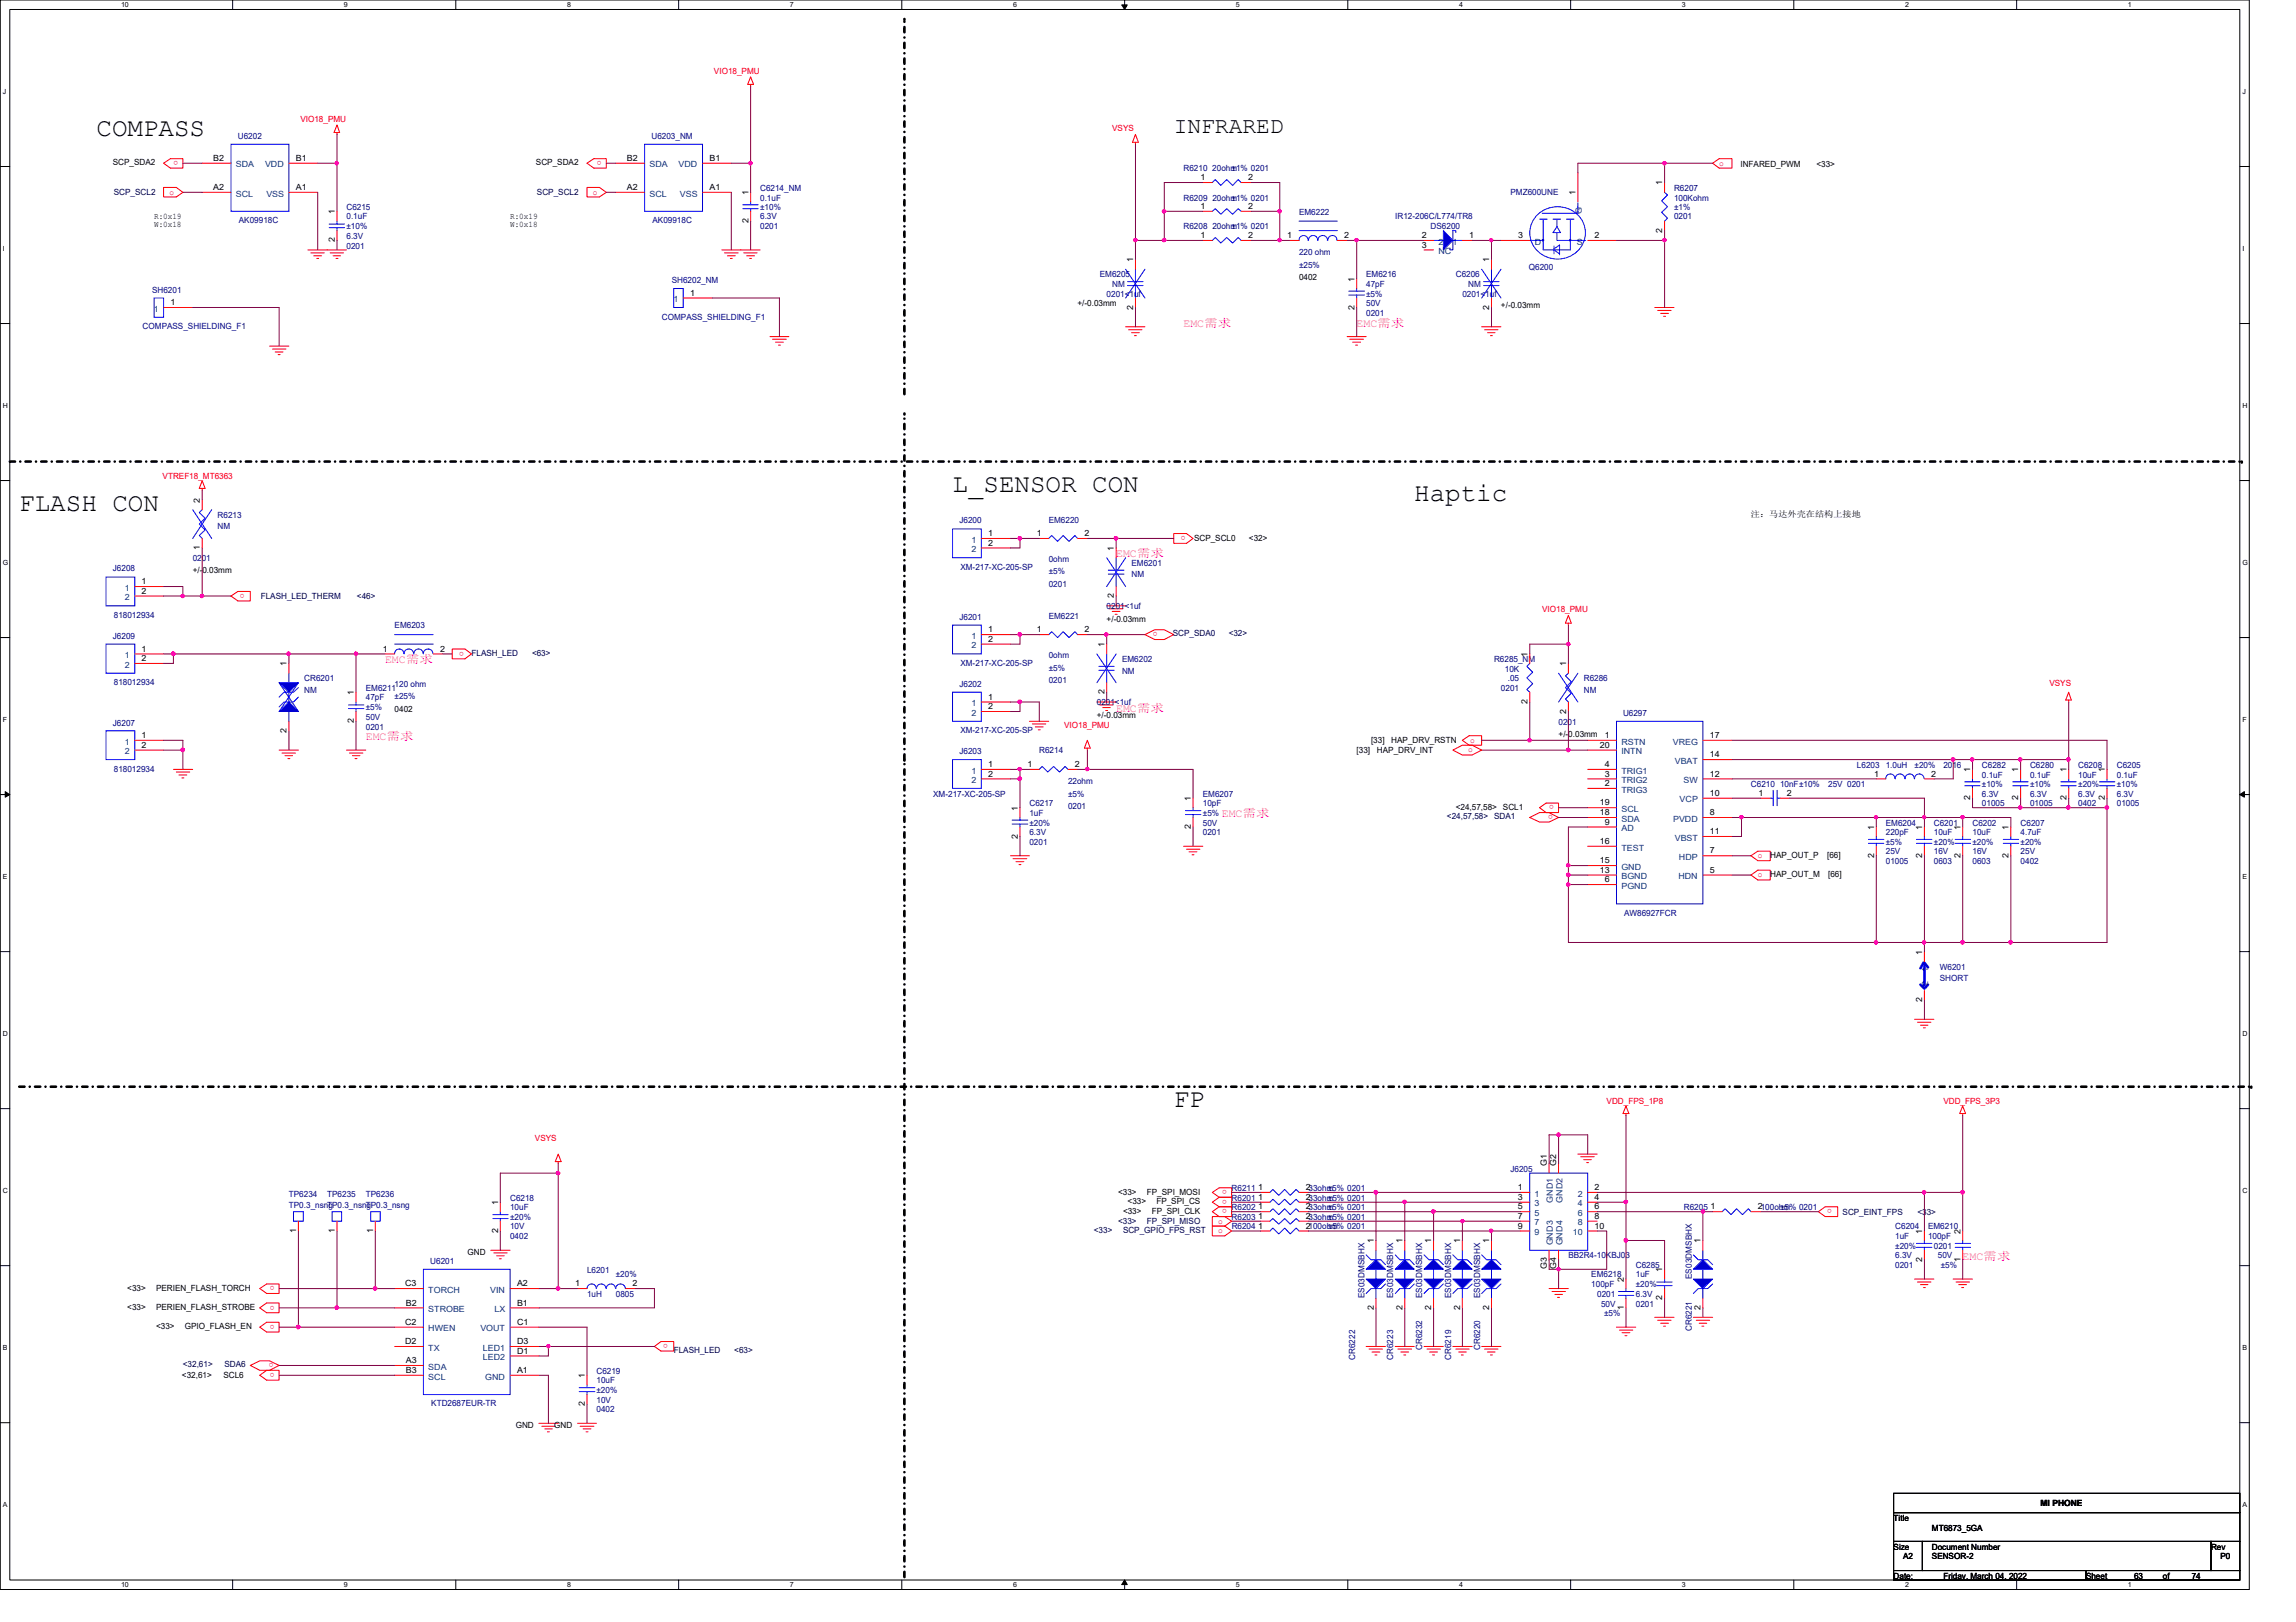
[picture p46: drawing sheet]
<svg xmlns="http://www.w3.org/2000/svg" width="297mm" height="210mm" viewBox="0 0 297 210" stroke-linecap="round" stroke-linejoin="round" font-family="sans-serif">
<defs><g id="words">
<g font-size="3.3">
<text x="12.5" y="17.6">COMPASS</text>
<text x="123.2" y="63.6">L_SENSOR CON</text>
<text x="183" y="64.9">Haptic</text>
<text x="2.5" y="66.1">FLASH CON</text>
<text x="151.8" y="143.3">FP</text>
</g>
<text font-size="3" x="151.8" y="17.3">INFRARED</text>
<g font-size="1.5" fill="#f0f">
<text x="153.1" y="42.3">EMC需需</text>
<text x="175.5" y="42.3">EMC需需</text>
<text x="144.4" y="72.1">EMC需需</text>
<text x="49.8" y="85.9">EMC需需</text>
<text x="47.3" y="95.8">EMC需需</text>
<text x="144.4" y="92.1">EMC需需</text>
<text x="158.1" y="105.7">EMC需需</text>
<text x="253.9" y="163">EMC需需</text>
</g>
<g font-size="1.1" fill="#f00">
<text x="92.4" y="9.5">VIO18_PMU</text>
<text x="38.9" y="15.7">VIO18_PMU</text>
<text x="143.9" y="17">VSYS</text>
<text x="23.1" y="20.8" transform="rotate(180 23.1 20.8)">o</text>
<text x="77.8" y="20.8" transform="rotate(180 77.8 20.8)">o</text>
<text x="222.4" y="21.5">o</text>
<text x="21.9" y="25.2">o</text>
<text x="76.7" y="25.2">o</text>
<text x="21" y="62">VTREF18_MT6363</text>
<text x="153.4" y="69.4" transform="rotate(180 153.4 69.4)">o</text>
<text x="31.6" y="76.8" transform="rotate(180 31.6 76.8)">o</text>
<text x="149.7" y="81.8" transform="rotate(180 149.7 81.8)">o</text>
<text x="199.5" y="79.2">VIO18_PMU</text>
<text x="60" y="84.3" transform="rotate(180 60 84.3)">o</text>
<text x="265.1" y="88.8">VSYS</text>
<text x="137.7" y="94.1">VIO18_PMU</text>
<text x="189.9" y="97.4">o</text>
<text x="190.2" y="96.1">o</text>
<text x="200.9" y="105.5" transform="rotate(180 200.9 105.5)">o</text>
<text x="201" y="104.2" transform="rotate(180 201 104.2)">o</text>
<text x="227.4" y="111.1">o</text>
<text x="227.4" y="113.5">o</text>
<text x="207.9" y="142.9">VDD_FPS_1P8</text>
<text x="251.4" y="142.9">VDD_FPS_3P3</text>
<text x="69.2" y="147.7">VSYS</text>
<text x="158.7" y="154" transform="rotate(180 158.7 154)">o</text>
<text x="158.7" y="155.2" transform="rotate(180 158.7 155.2)">o</text>
<text x="157.6" y="158.4">o</text>
<text x="157.6" y="159.6">o</text>
<text x="158.7" y="156.5" transform="rotate(180 158.7 156.5)">o</text>
<text x="237" y="156.5" transform="rotate(180 237 156.5)">o</text>
<text x="35.5" y="166.5" transform="rotate(180 35.5 166.5)">o</text>
<text x="35.5" y="169" transform="rotate(180 35.5 169)">o</text>
<text x="35.5" y="171.5" transform="rotate(180 35.5 171.5)">o</text>
<text x="86.4" y="173.9" transform="rotate(180 86.4 173.9)">o</text>
<text x="35.4" y="176.4" transform="rotate(180 35.4 176.4)">o</text>
<text x="35.5" y="177.7" transform="rotate(180 35.5 177.7)">o</text>
</g>
<g font-size="1.1" fill="#000080">
<text x="30.8" y="17.9">U6202</text>
<text x="84.3" y="17.9">U6203_NM</text>
<text x="153.1" y="22.2">R6210 20ohm</text>
<text x="159.3" y="22.2">±1% 0201</text>
<text x="30.9" y="28.9">AK09918C</text>
<text x="44.8" y="27.2">C6215</text>
<text x="44.8" y="28.4">0.1uF</text>
<text x="44.8" y="29.7">±10%</text>
<text x="84.4" y="28.9">AK09918C</text>
<text x="98.3" y="24.7">C6214_NM</text>
<text x="98.3" y="25.9">0.1uF</text>
<text x="98.3" y="29.7">0201</text>
<text x="98.3" y="28.4">6.3V</text>
<text x="98.3" y="27.2">±10%</text>
<text x="153.1" y="29.7">R6208 20ohm</text>
<text x="153.1" y="25.9">R6209 20ohm</text>
<text x="159.3" y="29.7">±1% 0201</text>
<text x="159.3" y="25.9">±1% 0201</text>
<text x="168.1" y="27.8">EM6222</text>
<text x="180.5" y="28.4">IR12-206C/L774/TR8</text>
<text x="185.1" y="29.7">DS6200</text>
<text x="195.4" y="25.2">PMZ600UNE</text>
<text x="216.6" y="24.7">R6207</text>
<text x="216.6" y="25.9">100Kohm</text>
<text x="216.6" y="27.2">±1%</text>
<text x="216.6" y="28.4">0201</text>
<text x="44.8" y="32.2">0201</text>
<text x="44.8" y="30.9">6.3V</text>
<text x="142.3" y="35.9">EM6205</text>
<text x="168.1" y="33">220 ohm</text>
<text x="168.1" y="34.6">±25%</text>
<text x="176.7" y="35.9">EM6216</text>
<text x="188.3" y="35.9">C6206</text>
<text x="197.8" y="34.9">Q6200</text>
<text x="19.7" y="37.9">SH6201</text>
<text x="85.6" y="41.4">COMPASS_SHIELDING_F1</text>
<text x="86.9" y="36.6">SH6202_NM</text>
<text x="143.2" y="38.4">0201&lt;1uf</text>
<text x="143.9" y="37.1">NM</text>
<text x="176.7" y="37.1">47pF</text>
<text x="176.7" y="40.9">0201</text>
<text x="176.7" y="39.6">50V</text>
<text x="176.7" y="38.4">±5%</text>
<text x="189.2" y="38.4">0201&lt;1uf</text>
<text x="190" y="37.1">NM</text>
<text x="18.5" y="42.6">COMPASS_SHIELDING_F1</text>
<text x="28.1" y="67">R6213</text>
<text x="28.1" y="68.5">NM</text>
<text x="124.1" y="67.7">J6200</text>
<text x="135.7" y="67.6">EM6220</text>
<text x="14.6" y="74">J6208</text>
<text x="24.9" y="72.6">0201</text>
<text x="124.3" y="73.7">XM-217-XC-205-SP</text>
<text x="135.7" y="72.7">0ohm</text>
<text x="135.7" y="74.3">±5%</text>
<text x="135.7" y="75.9">0201</text>
<text x="146.4" y="73.2">EM6201</text>
<text x="146.4" y="74.7">NM</text>
<text x="14.6" y="82.7">J6209</text>
<text x="14.7" y="80">818012934</text>
<text x="51.1" y="81.3">EM6203</text>
<text x="124.1" y="80.2">J6201</text>
<text x="135.7" y="80.1">EM6221</text>
<text x="143.2" y="78.8">0201&lt;1uf</text>
<text x="14.7" y="88.6">818012934</text>
<text x="39.4" y="88.2">CR6201</text>
<text x="39.4" y="89.7">NM</text>
<text x="47.3" y="89.4">EM6211</text>
<text x="51.1" y="88.9">120 ohm</text>
<text x="124.1" y="88.9">J6202</text>
<text x="124.2" y="86.2">XM-217-XC-205-SP</text>
<text x="135.7" y="85.2">0ohm</text>
<text x="135.7" y="86.8">±5%</text>
<text x="135.7" y="88.4">0201</text>
<text x="145.2" y="85.7">EM6202</text>
<text x="145.2" y="87.2">NM</text>
<text x="193.3" y="85.7">R6285_NM</text>
<text x="194.2" y="89.4">0201</text>
<text x="194.7" y="86.9">10K</text>
<text x="195.1" y="88.2">.05</text>
<text x="204.9" y="88.2">R6286</text>
<text x="204.9" y="89.7">NM</text>
<text x="14.6" y="93.9">J6207</text>
<text x="47.3" y="90.6">47pF</text>
<text x="47.3" y="94.4">0201</text>
<text x="47.3" y="93.1">50V</text>
<text x="47.3" y="91.9">±5%</text>
<text x="51.1" y="90.5">±25%</text>
<text x="124.2" y="94.9">XM-217-XC-205-SP</text>
<text x="141.9" y="91.3">0201&lt;1uf</text>
<text x="201.6" y="93.8">0201</text>
<text x="210" y="92.6">U6297</text>
<text x="14.7" y="99.9">818012934</text>
<text x="124.1" y="97.6">J6203</text>
<text x="134.4" y="97.5">R6214</text>
<text x="138.2" y="101.5">22ohm</text>
<text x="226.5" y="101.9">C6210 10nF±10%</text>
<text x="236.5" y="101.9">25V 0201</text>
<text x="240.2" y="99.4">L6203</text>
<text x="244" y="99.4">1.0uH</text>
<text x="247.7" y="99.4">±20%</text>
<text x="251.4" y="99.4">2016</text>
<text x="256.4" y="99.4">C6282</text>
<text x="256.4" y="100.6">0.1uF</text>
<text x="256.4" y="101.9">±10%</text>
<text x="262.6" y="99.4">C6280</text>
<text x="262.6" y="100.6">0.1uF</text>
<text x="262.6" y="101.9">±10%</text>
<text x="268.9" y="99.4">C6208</text>
<text x="268.9" y="100.6">10uF</text>
<text x="268.9" y="101.9">±20%</text>
<text x="273.9" y="99.4">C6205</text>
<text x="273.9" y="100.6">0.1uF</text>
<text x="273.9" y="101.9">±10%</text>
<text x="120.7" y="103.1">XM-217-XC-205-SP</text>
<text x="133.2" y="104.4">C6217</text>
<text x="133.2" y="105.6">1uF</text>
<text x="133.2" y="106.9">±20%</text>
<text x="138.2" y="103.1">±5%</text>
<text x="138.2" y="104.7">0201</text>
<text x="155.6" y="103.1">EM6207</text>
<text x="155.6" y="104.4">10pF</text>
<text x="155.6" y="106.9">50V</text>
<text x="155.6" y="105.6">±5%</text>
<text x="244" y="106.9">EM6204</text>
<text x="250.2" y="106.9">C6201</text>
<text x="255.2" y="106.9">C6202</text>
<text x="256.4" y="104.4">01005</text>
<text x="256.4" y="103.1">6.3V</text>
<text x="261.4" y="106.9">C6207</text>
<text x="262.6" y="104.4">01005</text>
<text x="262.6" y="103.1">6.3V</text>
<text x="268.9" y="104.4">0402</text>
<text x="268.9" y="103.1">6.3V</text>
<text x="273.9" y="104.4">01005</text>
<text x="273.9" y="103.1">6.3V</text>
<text x="133.2" y="109.3">0201</text>
<text x="133.2" y="108.1">6.3V</text>
<text x="155.6" y="108.1">0201</text>
<text x="244" y="108.1">220pF</text>
<text x="244" y="111.8">01005</text>
<text x="244" y="110.6">25V</text>
<text x="244" y="109.3">±5%</text>
<text x="250.2" y="108.1">10uF</text>
<text x="250.2" y="111.8">0603</text>
<text x="250.2" y="110.6">16V</text>
<text x="250.2" y="109.3">±20%</text>
<text x="255.2" y="108.1">10uF</text>
<text x="255.2" y="111.8">0603</text>
<text x="255.2" y="110.6">16V</text>
<text x="255.2" y="109.3">±20%</text>
<text x="261.4" y="108.1">4.7uF</text>
<text x="261.4" y="111.8">0402</text>
<text x="261.4" y="110.6">25V</text>
<text x="261.4" y="109.3">±20%</text>
<text x="210.1" y="118.5">AW86927FCR</text>
<text x="251" y="125.5">W6201</text>
<text x="251" y="127">SHORT</text>
<text x="37.4" y="154.9">TP6234</text>
<text x="42.3" y="154.9">TP6235</text>
<text x="47.3" y="154.9">TP6236</text>
<text x="66" y="155.4">C6218</text>
<text x="159.3" y="154.1">R6211</text>
<text x="159.3" y="155.4">R6201</text>
<text x="171.8" y="154.1">±5% 0201</text>
<text x="171.8" y="155.4">±5% 0201</text>
<text x="195.4" y="151.6">J6205</text>
<text x="37.4" y="156.4">TP0.3_nsng</text>
<text x="42.3" y="156.4">TP0.3_nsng</text>
<text x="47.3" y="156.4">TP0.3_nsng</text>
<text x="66" y="156.6">10uF</text>
<text x="66" y="160.4">0402</text>
<text x="66" y="159.1">10V</text>
<text x="66" y="157.9">±20%</text>
<text x="159.3" y="156.6">R6202</text>
<text x="159.3" y="157.9">R6203</text>
<text x="159.3" y="159.1">R6204</text>
<text x="171.8" y="156.6">±5% 0201</text>
<text x="171.8" y="157.9">±5% 0201</text>
<text x="171.8" y="159.1">±5% 0201</text>
<text x="217.9" y="156.6">R6205</text>
<text x="230.3" y="156.6">±5% 0201</text>
<text x="245.2" y="159.1">C6204</text>
<text x="245.2" y="160.4">1uF</text>
<text x="245.2" y="161.6">±20%</text>
<text x="249.4" y="159.1">EM6210</text>
<text x="249.4" y="160.4">100pF</text>
<text x="250.2" y="161.6">0201</text>
<text x="55.7" y="163.6">U6201</text>
<text x="75.9" y="164.7">L6201</text>
<text x="75.9" y="167.8">1uH</text>
<text x="79.7" y="165.3">±20%</text>
<text x="79.7" y="167.8">0805</text>
<text x="202.9" y="162.9">BB2R4-10KBJ03</text>
<text x="205.9" y="165.3">EM6218</text>
<text x="205.9" y="166.6">100pF</text>
<text x="206.6" y="167.8">0201</text>
<text x="211.6" y="164.1">C6285</text>
<text x="211.6" y="165.3">1uF</text>
<text x="211.6" y="167.8">6.3V</text>
<text x="211.6" y="166.6">±20%</text>
<text x="218.9" y="165.5" transform="rotate(-90 218.9 165.5)">ES03DMSBHX</text>
<text x="245.2" y="164.1">0201</text>
<text x="245.2" y="162.9">6.3V</text>
<text x="250.7" y="162.9">50V</text>
<text x="251.1" y="164.1">±5%</text>
<text x="176.5" y="168" transform="rotate(-90 176.5 168)">ES03DMSBHX</text>
<text x="180.3" y="168" transform="rotate(-90 180.3 168)">ES03DMSBHX</text>
<text x="184" y="168" transform="rotate(-90 184 168)">ES03DMSBHX</text>
<text x="187.7" y="168" transform="rotate(-90 187.7 168)">ES03DMSBHX</text>
<text x="191.5" y="168" transform="rotate(-90 191.5 168)">ES03DMSBHX</text>
<text x="207.1" y="169.1">50V</text>
<text x="207.5" y="170.3">±5%</text>
<text x="211.6" y="169.1">0201</text>
<text x="218.9" y="172.3" transform="rotate(-90 218.9 172.3)">CR6221</text>
<text x="77.2" y="177.8">C6219</text>
<text x="77.2" y="179">10uF</text>
<text x="175.3" y="176" transform="rotate(-90 175.3 176)">CR6222</text>
<text x="180.3" y="176" transform="rotate(-90 180.3 176)">CR6223</text>
<text x="184" y="174.7" transform="rotate(-90 184 174.7)">CR6232</text>
<text x="187.7" y="176" transform="rotate(-90 187.7 176)">CR6219</text>
<text x="191.5" y="174.7" transform="rotate(-90 191.5 174.7)">CR6220</text>
<text x="55.8" y="182">KTD2687EUR-TR</text>
<text x="77.2" y="182.8">0402</text>
<text x="77.2" y="181.5">10V</text>
<text x="77.2" y="180.3">±20%</text>
</g>
<g font-size="1.1">
<text x="14.6" y="21.3">SCP_SDA2</text>
<text x="27.6" y="20.8">B2</text>
<text x="38.3" y="20.8">B1</text>
<text x="69.3" y="21.3">SCP_SDA2</text>
<text x="81.1" y="20.8">B2</text>
<text x="91.8" y="20.8">B1</text>
<text x="155.3" y="23.3">1</text>
<text x="161.5" y="23.3">2</text>
<text x="225.2" y="21.6">INFARED_PWM</text>
<text x="235" y="21.6">&lt;33&gt;</text>
<text x="19.9" y="28.3">R:0x19</text>
<text x="19.9" y="29.4">W:0x18</text>
<text x="27.6" y="24.6">A2</text>
<text x="38.3" y="24.6">A1</text>
<text x="43.3" y="27.7" transform="rotate(-90 43.3 27.7)">1</text>
<text x="66" y="28.3">R:0x19</text>
<text x="66" y="29.4">W:0x18</text>
<text x="81.1" y="24.6">A2</text>
<text x="91.8" y="24.6">A1</text>
<text x="96.8" y="28.9" transform="rotate(-90 96.8 28.9)">2</text>
<text x="96.8" y="25.2" transform="rotate(-90 96.8 25.2)">1</text>
<text x="155.3" y="27.1">1</text>
<text x="161.5" y="27.1">2</text>
<text x="203.8" y="25.2" transform="rotate(-90 203.8 25.2)">1</text>
<text x="215.1" y="24" transform="rotate(-90 215.1 24)">1</text>
<text x="43.3" y="31.4" transform="rotate(-90 43.3 31.4)">2</text>
<text x="146.6" y="34" transform="rotate(-90 146.6 34)">1</text>
<text x="155.3" y="30.8">1</text>
<text x="161.5" y="30.8">2</text>
<text x="166.5" y="30.8">1</text>
<text x="173.9" y="30.8">2</text>
<text x="183.9" y="30.8">2</text>
<text x="183.9" y="32">3</text>
<text x="190.1" y="30.8">1</text>
<text x="192.7" y="34" transform="rotate(-90 192.7 34)">1</text>
<text x="196.4" y="30.8">3</text>
<text x="206.3" y="30.8">2</text>
<text x="215.1" y="30.1" transform="rotate(-90 215.1 30.1)">2</text>
<text x="22.1" y="39.5">1</text>
<text x="89.3" y="38.3">1</text>
<text x="139.4" y="39.6">+/-0.03mm</text>
<text x="146.6" y="40.1" transform="rotate(-90 146.6 40.1)">2</text>
<text x="168.1" y="36.3">0402</text>
<text x="175.2" y="40.1" transform="rotate(-90 175.2 40.1)">2</text>
<text x="175.2" y="36.4" transform="rotate(-90 175.2 36.4)">1</text>
<text x="192.7" y="40.1" transform="rotate(-90 192.7 40.1)">2</text>
<text x="194.2" y="39.9">+/-0.03mm</text>
<text x="25.9" y="65.1" transform="rotate(-90 25.9 65.1)">2</text>
<text x="25.9" y="71.2" transform="rotate(-90 25.9 71.2)">1</text>
<text x="127.8" y="69.4">1</text>
<text x="127.8" y="70.6">2</text>
<text x="134.2" y="69.4">1</text>
<text x="140.3" y="69.4">2</text>
<text x="144.1" y="71.3" transform="rotate(-90 144.1 71.3)">1</text>
<text x="154.5" y="70">SCP_SCL0</text>
<text x="161.6" y="70">&lt;32&gt;</text>
<text x="226.5" y="66.9">注：马马马马马马马马马马</text>
<text x="18.3" y="75.6">1</text>
<text x="18.3" y="76.8">2</text>
<text x="24.9" y="74.2">+/-0.03mm</text>
<text x="144.1" y="77.4" transform="rotate(-90 144.1 77.4)">2</text>
<text x="127.8" y="81.8">1</text>
<text x="127.8" y="83.1">2</text>
<text x="134.2" y="81.8">1</text>
<text x="140.3" y="81.8">2</text>
<text x="142.9" y="83.7" transform="rotate(-90 142.9 83.7)">1</text>
<text x="143.2" y="80.4">+/-0.03mm</text>
<text x="18.3" y="84.3">1</text>
<text x="18.3" y="85.6">2</text>
<text x="37.1" y="86.2" transform="rotate(-90 37.1 86.2)">1</text>
<text x="45.8" y="90" transform="rotate(-90 45.8 90)">1</text>
<text x="49.5" y="84.3">1</text>
<text x="56.9" y="84.3">2</text>
<text x="142.9" y="89.9" transform="rotate(-90 142.9 89.9)">2</text>
<text x="197.6" y="85" transform="rotate(-90 197.6 85)">1</text>
<text x="202.6" y="86.2" transform="rotate(-90 202.6 86.2)">1</text>
<text x="18.3" y="95.5">1</text>
<text x="37.1" y="94.9" transform="rotate(-90 37.1 94.9)">2</text>
<text x="45.8" y="93.6" transform="rotate(-90 45.8 93.6)">2</text>
<text x="51.1" y="92.2">0402</text>
<text x="127.8" y="90.6">1</text>
<text x="127.8" y="91.8">2</text>
<text x="141.9" y="92.9">+/-0.03mm</text>
<text x="197.6" y="91.1" transform="rotate(-90 197.6 91.1)">2</text>
<text x="201.6" y="95.4">+/-0.03mm</text>
<text x="202.6" y="92.4" transform="rotate(-90 202.6 92.4)">2</text>
<text x="207.6" y="95.5">1</text>
<text x="221.2" y="95.5">17</text>
<text x="18.3" y="96.8">2</text>
<text x="127.8" y="99.3">1</text>
<text x="127.8" y="100.5">2</text>
<text x="132.9" y="99.3">1</text>
<text x="139.1" y="99.3">2</text>
<text x="175.5" y="97.5">[33]</text>
<text x="177.4" y="96.1">[33]</text>
<text x="178.1" y="97.5">HAP_DRV_INT</text>
<text x="180" y="96.1">HAP_DRV_RSTN</text>
<text x="207" y="96.8">20</text>
<text x="207.6" y="99.3">4</text>
<text x="207.6" y="100.5">3</text>
<text x="207.6" y="101.7">2</text>
<text x="221.2" y="100.5">12</text>
<text x="221.2" y="98">14</text>
<text x="242.4" y="100.5">1</text>
<text x="249.9" y="100.5">2</text>
<text x="254.9" y="99.9" transform="rotate(-90 254.9 99.9)">1</text>
<text x="261.1" y="99.9" transform="rotate(-90 261.1 99.9)">1</text>
<text x="267.3" y="99.9" transform="rotate(-90 267.3 99.9)">1</text>
<text x="272.3" y="99.9" transform="rotate(-90 272.3 99.9)">1</text>
<text x="131.7" y="104.9" transform="rotate(-90 131.7 104.9)">1</text>
<text x="154.1" y="107.3" transform="rotate(-90 154.1 107.3)">2</text>
<text x="154.1" y="103.6" transform="rotate(-90 154.1 103.6)">1</text>
<text x="188.3" y="104.9">&lt;24,57,58&gt; SCL1</text>
<text x="207" y="104.2">19</text>
<text x="207" y="105.5">18</text>
<text x="207.6" y="106.7">9</text>
<text x="221.2" y="103">10</text>
<text x="221.2" y="105.5">8</text>
<text x="221.2" y="108">11</text>
<text x="227.5" y="103">1</text>
<text x="231.2" y="103">2</text>
<text x="242.4" y="107.4" transform="rotate(-90 242.4 107.4)">1</text>
<text x="248.7" y="107.4" transform="rotate(-90 248.7 107.4)">1</text>
<text x="253.6" y="107.4" transform="rotate(-90 253.6 107.4)">1</text>
<text x="254.9" y="103.5" transform="rotate(-90 254.9 103.5)">2</text>
<text x="259.8" y="107.4" transform="rotate(-90 259.8 107.4)">1</text>
<text x="261.1" y="103.5" transform="rotate(-90 261.1 103.5)">2</text>
<text x="267.3" y="103.5" transform="rotate(-90 267.3 103.5)">2</text>
<text x="272.3" y="103.5" transform="rotate(-90 272.3 103.5)">2</text>
<text x="131.7" y="108.5" transform="rotate(-90 131.7 108.5)">2</text>
<text x="207" y="109.2">16</text>
<text x="207" y="111.7">15</text>
<text x="207" y="112.9">13</text>
<text x="221.2" y="112.9">5</text>
<text x="221.2" y="110.4">7</text>
<text x="229" y="111.1">HAP_OUT_P</text>
<text x="229" y="113.5">HAP_OUT_M</text>
<text x="236.4" y="111.1">[66]</text>
<text x="236.5" y="113.5">[66]</text>
<text x="242.4" y="111" transform="rotate(-90 242.4 111)">2</text>
<text x="248.7" y="111" transform="rotate(-90 248.7 111)">2</text>
<text x="253.6" y="111" transform="rotate(-90 253.6 111)">2</text>
<text x="259.8" y="111" transform="rotate(-90 259.8 111)">2</text>
<text x="207.6" y="114.2">6</text>
<text x="248.7" y="123.6" transform="rotate(-90 248.7 123.6)">1</text>
<text x="248.7" y="129.7" transform="rotate(-90 248.7 129.7)">2</text>
<text x="64.4" y="155.9" transform="rotate(-90 64.4 155.9)">1</text>
<text x="144.6" y="154.6">&lt;33&gt;</text>
<text x="145.9" y="155.9">&lt;33&gt;</text>
<text x="148.4" y="154.6">FP_SPI_MOSI</text>
<text x="149.6" y="155.9">FP_SPI_CS</text>
<text x="162.8" y="154">1</text>
<text x="162.8" y="155.3">1</text>
<text x="169" y="154">233ohm</text>
<text x="169" y="155.3">233ohm</text>
<text x="196.4" y="154">1</text>
<text x="196.4" y="155.3">3</text>
<text x="200.1" y="150.9" transform="rotate(-90 200.1 150.9)">G1</text>
<text x="201.3" y="150.9" transform="rotate(-90 201.3 150.9)">G2</text>
<text x="206.3" y="154">2</text>
<text x="206.3" y="155.3">4</text>
<text x="38.3" y="159.6" transform="rotate(-90 38.3 159.6)">1</text>
<text x="43.3" y="159.6" transform="rotate(-90 43.3 159.6)">1</text>
<text x="48.3" y="159.6" transform="rotate(-90 48.3 159.6)">1</text>
<text x="64.4" y="159.6" transform="rotate(-90 64.4 159.6)">2</text>
<text x="145.3" y="157.1">&lt;33&gt;</text>
<text x="149" y="157.1">FP_SPI_CLK</text>
<text x="162.8" y="156.5">1</text>
<text x="162.8" y="157.7">1</text>
<text x="162.8" y="159">1</text>
<text x="169" y="156.5">233ohm</text>
<text x="169" y="157.7">233ohm</text>
<text x="169" y="159">2100ohm</text>
<text x="177.7" y="160.9" transform="rotate(-90 177.7 160.9)">1</text>
<text x="181.4" y="160.9" transform="rotate(-90 181.4 160.9)">1</text>
<text x="185.2" y="160.9" transform="rotate(-90 185.2 160.9)">1</text>
<text x="188.9" y="160.9" transform="rotate(-90 188.9 160.9)">1</text>
<text x="192.7" y="160.9" transform="rotate(-90 192.7 160.9)">1</text>
<text x="196.4" y="156.5">5</text>
<text x="196.4" y="157.7">7</text>
<text x="196.4" y="159">9</text>
<text x="206.3" y="156.5">6</text>
<text x="206.3" y="157.7">8</text>
<text x="206.3" y="159">10</text>
<text x="220" y="160.9" transform="rotate(-90 220 160.9)">1</text>
<text x="221.3" y="156.5">1</text>
<text x="227.4" y="156.5">2100ohm</text>
<text x="248.7" y="159.6" transform="rotate(-90 248.7 159.6)">1</text>
<text x="253.6" y="159.6" transform="rotate(-90 253.6 159.6)">2</text>
<text x="16.5" y="167.1">&lt;33&gt;</text>
<text x="20.2" y="167.1">PERIEN_FLASH_TORCH</text>
<text x="52.4" y="166.5">C3</text>
<text x="60.5" y="162.3">GND</text>
<text x="66.9" y="166.5">A2</text>
<text x="74.4" y="166.5">1</text>
<text x="81.8" y="166.5">2</text>
<text x="200.1" y="164.2" transform="rotate(-90 200.1 164.2)">G3</text>
<text x="201.3" y="164.2" transform="rotate(-90 201.3 164.2)">G4</text>
<text x="210.1" y="165.9" transform="rotate(-90 210.1 165.9)">2</text>
<text x="215.1" y="164.6" transform="rotate(-90 215.1 164.6)">1</text>
<text x="248.7" y="163.3" transform="rotate(-90 248.7 163.3)">2</text>
<text x="253.6" y="163.3" transform="rotate(-90 253.6 163.3)">1</text>
<text x="16.5" y="169.5">&lt;33&gt;</text>
<text x="20.2" y="172">&lt;33&gt;</text>
<text x="20.2" y="169.5">PERIEN_FLASH_STROBE</text>
<text x="23.9" y="172">GPIO_FLASH_EN</text>
<text x="52.4" y="171.5">C2</text>
<text x="52.4" y="174">D2</text>
<text x="52.5" y="169">B2</text>
<text x="66.9" y="169">B1</text>
<text x="66.9" y="171.5">C1</text>
<text x="66.9" y="174">D3</text>
<text x="177.7" y="169.5" transform="rotate(-90 177.7 169.5)">2</text>
<text x="181.4" y="169.5" transform="rotate(-90 181.4 169.5)">2</text>
<text x="185.2" y="169.5" transform="rotate(-90 185.2 169.5)">2</text>
<text x="188.9" y="169.5" transform="rotate(-90 188.9 169.5)">2</text>
<text x="192.7" y="169.5" transform="rotate(-90 192.7 169.5)">2</text>
<text x="210.1" y="169.5" transform="rotate(-90 210.1 169.5)">1</text>
<text x="215.1" y="168.3" transform="rotate(-90 215.1 168.3)">2</text>
<text x="220" y="169.5" transform="rotate(-90 220 169.5)">2</text>
<text x="23.5" y="178.3">&lt;32,61&gt;</text>
<text x="28.9" y="178.3">SCL6</text>
<text x="52.5" y="176.4">A3</text>
<text x="52.5" y="177.7">B3</text>
<text x="66.9" y="177.7">A1</text>
<text x="66.9" y="175.2">D1</text>
<text x="75.6" y="178.3" transform="rotate(-90 75.6 178.3)">1</text>
<text x="66.7" y="184.7">GND</text>
<text x="71.7" y="184.7">GND</text>
<text x="75.6" y="182" transform="rotate(-90 75.6 182)">2</text>
<text x="245" y="196.8">Title</text>
<text x="264" y="194.9">MI PHONE</text>
<text x="245" y="200.5">Size</text>
<text x="246.2" y="201.8">A2</text>
<text x="249.9" y="200.5">Document Number</text>
<text x="249.9" y="201.8">SENSOR-2</text>
<text x="249.9" y="198.1">MT6873_5GA</text>
<text x="286" y="200.5">Rev</text>
<text x="287.3" y="201.8">P0</text>
<text x="245" y="204.3">Date:</text>
<text x="251.4" y="204.3">Friday, March 04, 2022</text>
<text x="269.9" y="204.3">Sheet</text>
<text x="276.1" y="204.3">63</text>
<text x="279.8" y="204.3">of</text>
<text x="283.5" y="204.3">74</text>
</g>
<g font-size="1.1" fill="#004080">
<text x="30.5" y="21.7">SDA</text>
<text x="34.3" y="21.7">VDD</text>
<text x="84" y="21.7">SDA</text>
<text x="87.8" y="21.7">VDD</text>
<text x="30.5" y="25.4">SCL</text>
<text x="34.5" y="25.4">VSS</text>
<text x="84" y="25.4">SCL</text>
<text x="88" y="25.4">VSS</text>
<text x="204.6" y="27.6" transform="rotate(-90 204.6 27.6)">G</text>
<text x="186.1" y="31.7">2</text>
<text x="186.1" y="32.9">NC</text>
<text x="187.9" y="31.7">1</text>
<text x="198.5" y="31.7">D</text>
<text x="204" y="31.7">S</text>
<text x="19.9" y="40.3">1</text>
<text x="87.1" y="39.1">1</text>
<text x="125.7" y="70.2">1</text>
<text x="125.7" y="71.5">2</text>
<text x="16.2" y="76.5">1</text>
<text x="16.2" y="77.7">2</text>
<text x="125.7" y="82.7">1</text>
<text x="125.7" y="83.9">2</text>
<text x="16.2" y="85.2">1</text>
<text x="16.2" y="86.4">2</text>
<text x="125.7" y="91.4">1</text>
<text x="125.7" y="92.6">2</text>
<text x="16.2" y="96.4">1</text>
<text x="16.2" y="97.6">2</text>
<text x="125.7" y="100.1">1</text>
<text x="125.7" y="101.3">2</text>
<text x="209.8" y="96.4">RSTN</text>
<text x="209.8" y="97.6">INTN</text>
<text x="209.8" y="100.1">TRIG1</text>
<text x="209.8" y="101.3">TRIG2</text>
<text x="216.4" y="96.4">VREG</text>
<text x="216.7" y="98.8">VBAT</text>
<text x="217.8" y="101.3">SW</text>
<text x="209.8" y="102.6">TRIG3</text>
<text x="209.8" y="105.1">SCL</text>
<text x="209.8" y="106.3">SDA</text>
<text x="209.8" y="107.6">AD</text>
<text x="216.5" y="106.3">PVDD</text>
<text x="217.3" y="103.8">VCP</text>
<text x="209.8" y="110.1">TEST</text>
<text x="209.8" y="112.6">GND</text>
<text x="209.8" y="113.8">BGND</text>
<text x="216.7" y="108.8">VBST</text>
<text x="217.1" y="113.8">HDN</text>
<text x="217.2" y="111.3">HDP</text>
<text x="209.8" y="115">PGND</text>
<text x="249.5" y="125.7" transform="rotate(-90 249.5 125.7)">1</text>
<text x="249.5" y="127.6" transform="rotate(-90 249.5 127.6)">2</text>
<text x="198.5" y="154.9">1</text>
<text x="200.9" y="155.7" transform="rotate(-90 200.9 155.7)">GND1</text>
<text x="202.1" y="155.7" transform="rotate(-90 202.1 155.7)">GND2</text>
<text x="204.1" y="154.9">2</text>
<text x="198.5" y="156.1">3</text>
<text x="198.5" y="157.4">5</text>
<text x="198.5" y="158.6">7</text>
<text x="198.5" y="159.9">9</text>
<text x="200.9" y="161.2" transform="rotate(-90 200.9 161.2)">GND3</text>
<text x="202.1" y="161.2" transform="rotate(-90 202.1 161.2)">GND4</text>
<text x="203.5" y="159.9">10</text>
<text x="204.1" y="156.1">4</text>
<text x="204.1" y="157.4">6</text>
<text x="204.1" y="158.6">8</text>
<text x="55.4" y="167.3">TORCH</text>
<text x="63.4" y="167.3">VIN</text>
<text x="55.4" y="169.8">STROBE</text>
<text x="55.4" y="172.3">HWEN</text>
<text x="62.1" y="172.3">VOUT</text>
<text x="64" y="169.8">LX</text>
<text x="55.4" y="177.3">SDA</text>
<text x="55.4" y="178.5">SCL</text>
<text x="55.4" y="174.8">TX</text>
<text x="62.5" y="176">LED2</text>
<text x="62.5" y="174.8">LED1</text>
<text x="62.8" y="178.5">GND</text>
</g>
<g font-size="1.1" fill="#000040">
<text x="14.7" y="25.2">SCP_SCL2</text>
<text x="69.5" y="25.2">SCP_SCL2</text>
<text x="33.7" y="77.5">FLASH_LED_THERM</text>
<text x="46.2" y="77.5">&lt;46&gt;</text>
<text x="151.7" y="82.3">SCP_SDA0</text>
<text x="159" y="82.3">&lt;32&gt;</text>
<text x="61" y="84.9">FLASH_LED</text>
<text x="68.8" y="84.9">&lt;63&gt;</text>
<text x="187.2" y="106">&lt;24,57,58&gt; SDA1</text>
<text x="141.5" y="159.6">&lt;33&gt;</text>
<text x="144.7" y="158.4">&lt;33&gt;</text>
<text x="145.3" y="159.6">SCP_GPIO_FPS_RST</text>
<text x="148.4" y="158.4">FP_SPI_MISO</text>
<text x="238.4" y="157.2">SCP_EINT_FPS</text>
<text x="248.1" y="157.2">&lt;33&gt;</text>
<text x="23.7" y="176.9">&lt;32,61&gt;</text>
<text x="29" y="176.9">SDA6</text>
<text x="87.2" y="175">FLASH_LED</text>
<text x="95" y="175">&lt;63&gt;</text>
</g>
<g font-size=".9">
<text x="15.7" y=".9">10</text>
<text x="44.5" y=".9">9</text>
<text x="73.4" y=".9">8</text>
<text x="102.2" y=".9">7</text>
<text x="131.1" y=".9">6</text>
<text x="159.9" y=".9">5</text>
<text x="188.8" y=".9">4</text>
<text x="217.6" y=".9">3</text>
<text x="246.5" y=".9">2</text>
<text x="275.3" y=".9">1</text>
<text x=".4" y="12.2">J</text>
<text x="290.1" y="12.2">J</text>
<text x=".4" y="32.5">I</text>
<text x="290.1" y="32.5">I</text>
<text x=".4" y="52.8">H</text>
<text x="290.1" y="52.8">H</text>
<text x=".4" y="73.2">G</text>
<text x="290.1" y="73.2">G</text>
<text x=".4" y="93.5">F</text>
<text x="290.1" y="93.5">F</text>
<text x=".4" y="113.8">E</text>
<text x="290.1" y="113.8">E</text>
<text x=".4" y="134.1">D</text>
<text x="290.1" y="134.1">D</text>
<text x=".4" y="154.4">C</text>
<text x="290.1" y="154.4">C</text>
<text x=".4" y="174.8">B</text>
<text x="290.1" y="174.8">B</text>
<text x=".4" y="195.1">A</text>
<text x="290.1" y="195.1">A</text>
<text x="15.7" y="205.4">10</text>
<text x="44.5" y="205.4">9</text>
<text x="73.4" y="205.4">8</text>
<text x="102.2" y="205.4">7</text>
<text x="131.1" y="205.4">6</text>
<text x="159.9" y="205.4">5</text>
<text x="188.8" y="205.4">4</text>
<text x="217.6" y="205.4">3</text>
<text x="246.5" y="205.4">2</text>
<text x="275.3" y="205.4">1</text>
</g>
</g></defs>
<path d="M0 0h291v205.7h-291zM1.3 1.2h288.5v203.3h-288.5z" fill="none" stroke="#000" stroke-width=".13"/>
<g fill="#fff">
<path d="M15.7 .1h1v1h-1z"/>
<path d="M15.7 204.6h1v1h-1z"/>
</g>
<path d="M30.1 0v1.2M30.1 204.5v1.2" fill="none" stroke="#000" stroke-width=".13"/>
<g fill="#fff">
<path d="M44.5 .1h.5v1h-.5z"/>
<path d="M44.5 204.6h.5v1h-.5z"/>
</g>
<path d="M59 0v1.2M59 204.5v1.2" fill="none" stroke="#000" stroke-width=".13"/>
<g fill="#fff">
<path d="M73.4 .1h.5v1h-.5z"/>
<path d="M73.4 204.6h.5v1h-.5z"/>
</g>
<path d="M87.8 0v1.2M87.8 204.5v1.2" fill="none" stroke="#000" stroke-width=".13"/>
<g fill="#fff">
<path d="M102.2 .1h.5v1h-.5z"/>
<path d="M102.2 204.6h.5v1h-.5z"/>
</g>
<path d="M116.7 0v1.2M116.7 204.5v1.2" fill="none" stroke="#000" stroke-width=".13"/>
<g fill="#fff">
<path d="M131.1 .1h.5v1h-.5z"/>
<path d="M131.1 204.6h.5v1h-.5z"/>
</g>
<path d="M145.1 .6h.7l-.3 .6zM145.5 0v1.2M145.5 204.5l.3 .6h-.7zM145.5 204.5v1.2" fill="none" stroke="#000" stroke-width=".13"/>
<path d="M145.1 .6h.7l-.3 .6zM145.5 204.5l.3 .6h-.7z" fill="#000"/>
<g fill="#fff">
<path d="M159.9 .1h.5v1h-.5z"/>
<path d="M159.9 204.6h.5v1h-.5z"/>
</g>
<path d="M174.4 0v1.2M174.4 204.5v1.2" fill="none" stroke="#000" stroke-width=".13"/>
<g fill="#fff">
<path d="M188.8 .1h.5v1h-.5z"/>
<path d="M188.8 204.6h.5v1h-.5z"/>
</g>
<path d="M203.2 0v1.2M203.2 204.5v1.2" fill="none" stroke="#000" stroke-width=".13"/>
<g fill="#fff">
<path d="M217.6 .1h.5v1h-.5z"/>
<path d="M217.6 204.6h.5v1h-.5z"/>
</g>
<path d="M232.1 0v1.2M232.1 204.5v1.2" fill="none" stroke="#000" stroke-width=".13"/>
<g fill="#fff">
<path d="M246.5 .1h.5v1h-.5z"/>
<path d="M246.5 204.6h.5v1h-.5z"/>
</g>
<path d="M260.9 0v1.2M260.9 204.5v1.2" fill="none" stroke="#000" stroke-width=".13"/>
<g fill="#fff">
<path d="M275.3 .1h.5v1h-.5z"/>
<path d="M275.3 204.6h.5v1h-.5z"/>
<path d="M.4 11.4h.4v1h-.4z"/>
<path d="M290.1 11.4h.5v1h-.5z"/>
<path d="M.4 31.7h.2v1h-.2z"/>
<path d="M290.1 31.7h.3v1h-.3z"/>
</g>
<path d="M0 21.5h1.3M289.8 21.5h1.2" fill="none" stroke="#000" stroke-width=".13"/>
<g fill="#fff">
<path d="M.4 52h.6v1h-.6z"/>
<path d="M290.1 52h.6v1h-.6z"/>
</g>
<path d="M0 41.9h1.3M289.8 41.9h1.2" fill="none" stroke="#000" stroke-width=".13"/>
<g fill="#fff">
<path d="M.4 72.3h.7v1.1h-.7z"/>
<path d="M290.1 72.3h.7v1.1h-.7z"/>
</g>
<path d="M0 62.2h1.3M289.8 62.2h1.2" fill="none" stroke="#000" stroke-width=".13"/>
<g fill="#fff">
<path d="M.4 92.7h.5v1h-.5z"/>
<path d="M290.1 92.7h.6v1h-.6z"/>
</g>
<path d="M0 82.5h1.3M289.8 82.5h1.2" fill="none" stroke="#000" stroke-width=".13"/>
<g fill="#fff">
<path d="M.4 113h.6v1h-.6z"/>
<path d="M290.1 113h.6v1h-.6z"/>
</g>
<path d="M0 102.8h1.3M.7 102.4l.6 .4-.6 .4zM289.8 102.8h1.2M289.8 102.8l.6-.4v.8z" fill="none" stroke="#000" stroke-width=".13"/>
<path d="M.7 102.4l.6 .4-.6 .4zM289.8 102.8l.6-.4v.8z" fill="#000"/>
<g fill="#fff">
<path d="M.4 133.3h.6v1h-.6z"/>
<path d="M290.1 133.3h.6v1h-.6z"/>
</g>
<path d="M0 123.1h1.3M289.8 123.1h1.2" fill="none" stroke="#000" stroke-width=".13"/>
<g fill="#fff">
<path d="M.4 153.6h.6v1h-.6z"/>
<path d="M290.1 153.6h.6v1h-.6z"/>
</g>
<path d="M0 143.5h1.3M289.8 143.5h1.2" fill="none" stroke="#000" stroke-width=".13"/>
<g fill="#fff">
<path d="M.4 173.9h.6v1.1h-.6z"/>
<path d="M290.1 173.9h.6v1.1h-.6z"/>
</g>
<path d="M0 163.8h1.3M289.8 163.8h1.2" fill="none" stroke="#000" stroke-width=".13"/>
<g fill="#fff">
<path d="M.4 194.3h.5v1h-.5z"/>
<path d="M290.1 194.3h.6v1h-.6z"/>
</g>
<path d="M0 184.1h1.3M245 193.3h44.8v2.5h-44.8zM245 195.8h44.8v3.7h-44.8zM245 199.5h3.7v3.7h-3.7zM248.7 199.5h37.3v3.7h-37.3zM286 199.5h3.8v3.7h-3.8zM289.8 184.1h1.2M245 203.2h24.9v1.3h-24.9zM269.9 203.2h19.9v1.3h-19.9z" fill="none" stroke="#000" stroke-width=".13"/>
<path d="M1.3 59.7h288.7M117 51v-48.5M117 98.3v-44.8M2.5 140.6h288.7M117 204.1v-105.8" fill="none" stroke="#000" stroke-width=".34" stroke-dasharray=".7 .7 0 .7"/>
<g fill="#000" stroke-dasharray=".7 .7 0 .7">
<circle cx="117" cy="2.5" r=".17"/>
<circle cx="117" cy="53.5" r=".17"/>
<circle cx="290" cy="59.7" r=".17"/>
<circle cx="117" cy="98.3" r=".17"/>
<circle cx="291.3" cy="140.6" r=".17"/>
</g>
<g fill="none" stroke="#f00" stroke-width=".13">
<path d="M43.6 16.2l.3 .9h-.7zM43.6 17.1v.3M97.1 10.9v.3M97.1 9.9l.4 1h-.8zM146.9 18.4v.3M146.9 17.4l.4 1h-.8zM21.2 24.3h1.6l.9 .6-.9 .6h-1.6zM21.2 21.1l.9-.6h1.6v1.3h-1.6zM39.8 32.3h5M40.2 32.7h1.7M40.6 33.1h1M41 33.4h.2"/>
<path d="M42.7 32.7h1.7M43.1 33.1h1M43.5 33.4h.2M75.9 24.3h1.7l.8 .6-.8 .6h-1.7zM75.9 21.1l.9-.6h1.6v1.3h-1.6zM93.4 32.3h4.9M93.7 32.7h1.8M94.1 33.1h1M94.5 33.4h.2M96.2 32.7h1.8M96.6 33.1h1M97 33.4h.2"/>
<path d="M166.8 31.1h1.3M173 31.1h1.3M214.1 39.8h2.5M221.6 21.1l.8-.6h1.7v1.3h-1.7zM34.9 44.8h2.5M35.3 45.2h1.7M35.6 45.6h1M36 45.9h.2M99.6 43.6h2.5M99.9 43.9h1.8M100.3 44.3h1M100.7 44.7h.3"/>
<path d="M145.6 42.3h2.5M146 42.7h1.7M146.4 43.1h1M146.8 43.4h.2M174.3 43.6h2.4M174.6 43.9h1.8M175 44.3h1M175.4 44.7h.2M191.7 42.3h2.5M192.1 42.7h1.7M192.4 43.1h1M192.8 43.4h.3"/>
<path d="M214.5 40.2h1.7M214.8 40.6h1.1M215.2 40.9h.3M26.2 62.2l.3 1h-.7zM26.2 63.2v.3M29.9 77.1l.9-.6h1.6v1.3h-1.6zM143.2 78.4h2.4M143.5 78.8h1.8M143.9 79.1h1M144.3 79.5h.2M151.8 69h1.7l.8 .7-.8 .6h-1.7zM202.9 79.6l.4 1h-.8z"/>
<path d="M22.4 99.6h2.5M22.8 99.9h1.7M36.1 97.1h2.5M36.5 97.5h1.7M36.9 97.8h.9M37.2 98.2h.3M44.8 97.1h2.5M45.2 97.5h1.7M45.6 97.8h1M45.9 98.2h.3M58.5 84h1.7l.8 .6-.8 .7h-1.7zM133.2 93.3h2.5"/>
<path d="M133.2 99.6h1.2M133.6 93.7h1.7M133.9 94.1h1.1M134.3 94.4h.3M138.2 99.6h1.2M140.7 95.8l.4 1h-.8zM140.7 96.8v.3M141.9 90.8h2.5M142.3 91.2h1.7M142.7 91.6h.9M143 91.9h.3M148.1 82.1l1.3-.6h1.2l1.2 .6-1.2 .7h-1.2z"/>
<path d="M188 97.1l1.2-.7h1.3l1.2 .7-1.2 .6h-1.3zM189.2 95.8l.9-.6h1.6v1.2h-1.6zM202.9 80.6v.3M267.6 89.6l.4 1h-.8zM267.6 90.6v.2M23.2 100.3h1M23.5 100.7h.3M130.7 110.7h2.5M131.1 111.1h1.7M131.4 111.5h1.1M131.8 111.9h.3M153.1 109.5h2.5"/>
<path d="M153.5 109.9h1.7M153.8 110.2h1.1M154.2 110.6h.3M197.9 105.8l1.3-.6h1.2l1.2 .6-1.2 .6h-1.2zM199.2 104.5l.8-.6h1.6v1.3h-1.6zM226.5 110.7l.9-.5h1.6v1.2h-1.6zM226.5 113.2l.9-.6h1.6v1.3h-1.6zM247.7 131.9h2.5M248.1 132.3h1.7M248.5 132.7h.9M248.8 133h.3M72.2 150.3v.3"/>
<path d="M72.2 149.4l.4 .9h-.8zM156.8 157.4h1.7l.8 .6-.8 .7h-1.7zM156.8 158.7h1.7l.8 .6-.8 .6h-1.7zM156.8 154.3l.9-.6h1.6v1.2h-1.6zM156.8 156.8l.9-.6h1.6v1.2h-1.6zM157.7 154.9h1.6v1.3h-1.6M157.7 154.9l-.9 .7 .9 .6M204.1 149.4h2.5M204.5 149.7h1.7M204.9 150.1h1M205.3 150.5h.2M210.4 143.1l.3 1h-.7z"/>
<path d="M210.4 144.1v.3M235.2 156.8l.9-.6h1.6v1.2h-1.6zM253.9 143.1l.4 1h-.8zM253.9 144.1v.3M32.4 176.7l1.2-.6h1.3l1.2 .6-1.2 .6h-1.3zM33.6 166.8l.9-.6h1.6v1.2h-1.6zM33.6 169.2l.9-.6h1.6v1.3h-1.6zM33.6 171.7l.9-.6h1.6v1.3h-1.6zM33.6 178l.9-.7h1.6v1.3h-1.6zM63.5 161.8h2.5M63.9 162.1h1.7M64.3 162.5h.9"/>
<path d="M64.6 162.9h.3M84.7 174.2l.8-.6h1.7v1.2h-1.7zM176.7 174.2h2.5M177.1 174.6h1.8M177.5 175h1M177.9 175.3h.2M180.5 174.2h2.5M180.8 174.6h1.8M181.2 175h1M181.6 175.3h.3M184.2 174.2h2.5M184.6 174.6h1.7"/>
<path d="M185 175h1M185.3 175.3h.3M188 174.2h2.5M188.3 174.6h1.8M188.7 175h1M189.1 175.3h.2M191.7 174.2h2.5M192.1 174.6h1.7M192.4 175h1M192.8 175.3h.3M200.4 166.8h2.5M200.8 167.1h1.7"/>
<path d="M201.2 167.5h.9M201.5 167.9h.3M209.1 171.7h2.5M209.5 172.1h1.7M209.8 172.5h1.1M210.2 172.8h.3M214.1 170.5h2.5M214.5 170.9h1.7M214.8 171.2h1.1M215.2 171.6h.3M219.1 170.5h2.5M219.5 170.9h1.7"/>
<path d="M219.8 171.2h1M220.2 171.6h.2M247.7 165.5h2.5M248.1 165.9h1.7M248.5 166.2h.9M248.8 166.6h.3M252.7 165.5h2.5M253.1 165.9h1.7M253.4 166.2h1M253.8 166.6h.2M69.7 184.2h2.5M70.1 184.6h1.7"/>
<path d="M70.5 184.9h1M70.8 185.3h.3M74.7 184.2h2.5M75.1 184.6h1.7M75.4 184.9h1.1M75.8 185.3h.3"/>
</g>
<path d="M168.1 29.8h4.9M168.1 28.6h4.9M169.2 31.1a.57 .57 0 0 0-.6-.6 .57 .57 0 0 0-.5 .6M170.4 31.1a.57 .57 0 0 0-.6-.6 .57 .57 0 0 0-.5 .6M171.7 31.1a.59 .59 0 0 0-.6-.6 .59 .59 0 0 0-.6 .6M172.9 31.1a.57 .57 0 0 0-.6-.6 .57 .57 0 0 0-.5 .6M134.4 99.6l.4-.4 .7 .7 .8-.7 .8 .7 .7-.7 .4 .4" fill="none" stroke="#00f" stroke-width=".13"/>
<path d="M219.1 164.3l1.2-1.3 1.3 1.3z" fill="#00f"/>
<path d="M219.1 164.3l1.2-1.3 1.3 1.3zM219.1 162.4l.6 .6h1.2l.7 .7M220.3 161.8v1.2M220.3 164.3v1.2" fill="none" stroke="#00f" stroke-width=".13"/>
<path d="M219.1 165.5h2.5l-1.3 1.3z" fill="#00f"/>
<path d="M219.1 165.5h2.5l-1.3 1.3zM220.3 166.8v1.2M221.6 166.2l-.7 .6h-1.2l-.6 .6" fill="none" stroke="#00f" stroke-width=".13"/>
<path d="M220.3 160.5v1.3M220.3 168v1.2" fill="none" stroke="#f00" stroke-width=".13"/>
<path d="M36.1 88.4h2.5l-1.2 1.2z" fill="#00f"/>
<path d="M36.1 88.4h2.5l-1.2 1.2zM37.4 87.1v1.3M37.4 89.6v1.2M38.6 89l-.6 .6h-1.3l-.6 .6" fill="none" stroke="#00f" stroke-width=".13"/>
<path d="M36.1 92.1l1.3-1.3 1.2 1.3z" fill="#00f"/>
<g fill="none" stroke="#00f" stroke-width=".13">
<path d="M156.8 23.6l.4-.4 .7 .8 .8-.8 .8 .8 .7-.8 .4 .4M36.1 92.1l1.3-1.3 1.2 1.3zM36.1 88.4l2.5 3.7M37.4 92.1v1.2M38.6 90.2l-.6 .6h-1.3l-.6 .7M38.6 88.4l-2.5 3.7M229 103.3h.4M229.4 102.3v2M229.9 102.3v2M229.9 103.3h.4M254.2 101.2h2M254.2 101.7h2"/>
<path d="M255.2 100.8v.4M255.2 101.7v.3M38 156.8h1.2v1.2h-1.2zM164.3 156.8l.4-.4 .7 .8 .8-.8 .7 .8 .8-.8 .4 .4M247.9 160.9h2M247.9 161.4h2M249 160.5v.4M249 161.4v.4"/>
</g>
<g fill="none" stroke="#f00" stroke-width=".13">
<path d="M155.6 23.6h1.2M160.6 23.6h1.2M37.4 85.9v1.2M37.4 93.3v1.3M255.2 99.6v1.2M227.8 103.3h1.2M230.3 103.3h1.2M255.2 102v1.3M38.6 158v1.3M163.1 156.8h1.2M168.1 156.8h1.2M249 159.3v1.2"/>
<path d="M249 161.8v1.2"/>
</g>
<path d="M184.2 164.3l1.3-1.3 1.2 1.3z" fill="#00f"/>
<path d="M184.2 164.3l1.3-1.3 1.2 1.3zM184.2 162.4l.7 .6h1.2l.6 .7M185.5 161.8v1.2M185.5 164.3v1.2" fill="none" stroke="#00f" stroke-width=".13"/>
<path d="M184.2 165.5h2.5l-1.2 1.3z" fill="#00f"/>
<g fill="none" stroke="#00f" stroke-width=".13">
<path d="M19.9 38.6h1.3v2.5h-1.3zM87.2 37.3h1.2v2.5h-1.2zM156.8 31.1l.4-.4 .7 .8 .8-.8 .8 .8 .7-.8 .4 .4M215.3 24.9l.4 .3-.7 .8 .7 .8-.7 .7 .7 .7-.4 .4M13.7 74.7h3.7v3.7h-3.7zM123.2 89.6h3.8v3.7h-3.8zM123.2 98.3h3.8v3.7h-3.8zM245.2 100.8a.59 .59 0 0 0-.7-.6 .59 .59 0 0 0-.5 .6M246.4 100.8a.61 .61 0 0 0-.6-.6 .61 .61 0 0 0-.6 .6M247.7 100.8a.59 .59 0 0 0-.7-.6 .59 .59 0 0 0-.5 .6M247.9 108.6h2M247.9 109.1h2"/>
<path d="M248.9 100.8a.61 .61 0 0 0-.6-.6 .61 .61 0 0 0-.6 .6M249 108.2v.4M249 109.1v.4M260.4 101.2h2M260.4 101.7h2M261.4 100.8v.4M261.4 101.7v.3M164.3 154.3l.4-.4 .7 .8 .8-.8 .7 .8 .8-.8 .4 .4M197.9 151.8h7.5v10h-7.5zM74.9 179.6h2.1M75.9 179.2v.4M184.2 165.5h2.5l-1.2 1.3z"/>
<path d="M185.5 166.8v1.2M186.7 166.2l-.6 .6h-1.2l-.7 .6M209.4 167.6h2M209.4 167.1h2M210.4 166.8v.3M210.4 167.6v.4M74.9 180.1h2.1M75.9 180.1v.4"/>
</g>
<g fill="none" stroke="#f00" stroke-width=".13">
<path d="M21.2 39.8h3.7M88.4 38.6h3.7M155.6 31.1h1.2M160.6 31.1h1.2M215.3 23.6v1.3M215.4 28.6v1.2M17.4 75.9h3.8M17.4 77.1h3.8M127 90.8h3.7M127 92.1h3.7M127 99.6h3.7M261.4 99.6v1.2"/>
<path d="M127 100.8h3.7M242.7 100.8h1.3M249 107v1.2M249 109.5v1.2M249 100.8h1.2M261.4 102v1.3M163.1 154.3h1.2M168.1 154.3h1.2M196.7 154.3h1.2M196.7 155.6h1.2M196.7 156.8h1.2M196.7 158h1.2"/>
<path d="M196.7 159.3h1.2M200.4 150.6v1.2M201.6 150.6v1.2M205.4 154.3h1.2M205.4 155.6h1.2M205.4 156.8h1.2M205.4 158h1.2M205.4 159.3h1.2M75.9 178v1.2M185.5 160.5v1.3M185.5 168v1.3M200.4 161.8v1.2"/>
<path d="M201.6 161.8v1.2M210.4 165.5v1.3M210.4 168v1.3M75.9 180.5v1.2"/>
</g>
<path d="M176.7 164.3l1.3-1.3 1.2 1.3z" fill="#00f"/>
<path d="M176.7 164.3l1.3-1.3 1.2 1.3zM176.7 162.4l.7 .6h1.2l.6 .7M178 161.8v1.2M178 164.3v1.2" fill="none" stroke="#00f" stroke-width=".13"/>
<path d="M176.7 165.5h2.5l-1.2 1.3z" fill="#00f"/>
<path d="M176.7 165.5h2.5l-1.2 1.3zM178 166.8v1.2M179.2 166.2l-.6 .6h-1.2l-.7 .6" fill="none" stroke="#00f" stroke-width=".13"/>
<path d="M178 160.5v1.3M178 168v1.3" fill="none" stroke="#f00" stroke-width=".13"/>
<path d="M188 164.3l1.2-1.3 1.3 1.3z" fill="#00f"/>
<path d="M188 164.3l1.2-1.3 1.3 1.3zM188 162.4l.6 .6h1.2l.7 .7M189.2 161.8v1.2M189.2 164.3v1.2" fill="none" stroke="#00f" stroke-width=".13"/>
<path d="M188 165.5h2.5l-1.3 1.3z" fill="#00f"/>
<g fill="none" stroke="#00f" stroke-width=".13">
<path d="M83.4 18.7h7.5v8.6h-7.5zM145.6 34.8l2.5 3.8M145.9 36.4h2M145.9 37h2M146.9 34.8v1.6M146.9 37v1.6M148.1 34.8l-2.5 3.8M156.8 27.3l.4-.3 .7 .7 .8-.7 .8 .7 .7-.7 .4 .3M135.7 69.7l.4-.4 .7 .8 .7-.8 .8 .8 .8-.8 .3 .4M13.7 94.6h3.7v3.7h-3.7zM13.7 83.4h3.7v3.7h-3.7zM51.1 83.4h4.9"/>
<path d="M51.1 82.1h4.9M52.2 84.6a.59 .59 0 0 0-.6-.6 .59 .59 0 0 0-.5 .6M53.5 84.6a.61 .61 0 0 0-.6-.6 .61 .61 0 0 0-.6 .6M54.7 84.6a.59 .59 0 0 0-.6-.6 .59 .59 0 0 0-.6 .6M56 84.6a.61 .61 0 0 0-.6-.6 .61 .61 0 0 0-.6 .6M252.9 108.6h2M252.9 109.1h2M253.9 108.2v.4M253.9 109.1v.4M271.6 101.2h2M271.6 101.7h2M272.6 100.8v.4"/>
<path d="M272.6 101.7v.3M43 156.8h1.2v1.2h-1.2zM63.8 157.2h1.9M63.8 157.7h1.9M64.7 156.8v.4M64.7 157.7v.3M164.3 155.6l.4-.4 .7 .7 .8-.7 .7 .7 .8-.7 .4 .4M164.3 158l.4-.3 .7 .7 .8-.7 .7 .7 .8-.7 .4 .3M77.1 166.8a.59 .59 0 0 0-.6-.6 .59 .59 0 0 0-.6 .6M78.4 166.8a.61 .61 0 0 0-.6-.6 .61 .61 0 0 0-.6 .6M79.6 166.8a.59 .59 0 0 0-.6-.6 .59 .59 0 0 0-.6 .6M80.9 166.8a.61 .61 0 0 0-.6-.6 .61 .61 0 0 0-.6 .6"/>
<path d="M188 165.5h2.5l-1.3 1.3zM189.2 166.8v1.2M190.5 166.2l-.7 .6h-1.2l-.6 .6M252.9 161.4h2M252.9 160.9h2M253.9 160.5v.4M253.9 161.4v.4"/>
</g>
<g fill="none" stroke="#f00" stroke-width=".13">
<path d="M79.7 24.9h3.7M79.7 21.1h3.7M90.9 24.9h3.7M90.9 21.1h3.7M146.9 33.6v1.2M146.9 38.6v1.2M155.6 27.3h1.2M160.6 27.3h1.2M134.5 69.7h1.2M139.4 69.7h1.3M17.4 84.6h3.8M17.4 95.8h3.8"/>
<path d="M17.4 97.1h3.8M17.4 85.9h3.8M49.8 84.6h1.3M56 84.6h1.3M272.6 99.6v1.2M253.9 107v1.2M253.9 109.5v1.2M272.6 102v1.3M249 123.2v1.3M249 128.2v1.2M43.6 158v1.3M64.7 155.6v1.2"/>
<path d="M64.7 158v1.3M163.1 155.6h1.2M163.1 158h1.2M168.1 155.6h1.2M168.1 158h1.2M253.9 159.3v1.2M74.7 166.8h1.2M80.9 166.8h1.3M189.2 160.5v1.3M189.2 168v1.3M253.9 161.8v1.2"/>
</g>
<path d="M248.5 127.4l.5 .5M248.8 124.6l-.3 .7M249 124.8v2.8M249 124.6l.4 .6M249.4 127.4l-.3 .4" fill="none" stroke="#00f" stroke-width=".34"/>
<path d="M186.7 29.8l1.3 1.3-1.3 1.2z" fill="#00f"/>
<g fill="none" stroke="#00f" stroke-width=".13">
<path d="M42.6 29h2M42.6 29.5h2M43.6 28.6v.4M43.6 29.5v.3M174.5 37.7h2M174.5 38.2h2M175.5 37.3v.4M175.5 38.2v.4M185.5 31.1h1.2M186.7 29.8l1.3 1.3-1.3 1.2zM188 31.1h1.2M188.3 30.1v-.3h-.3v2.5h-.4v-.2"/>
<path d="M143.2 72.2l2.4 3.7M143.4 73.8h2M143.4 74.3h2M144.4 72.2v1.6M144.4 74.3v1.6M145.6 72.2l-2.4 3.7M123.2 80.9h3.8v3.7h-3.8zM153.4 104.9h2M153.4 105.4h2M154.3 104.5v.4M154.3 105.4v.4M259.2 108.6h2"/>
<path d="M259.2 109.1h2M260.1 108.2v.4M260.1 109.1v.4"/>
</g>
<g fill="none" stroke="#f00" stroke-width=".13">
<path d="M43.6 27.3v1.3M43.6 29.8v1.3M175.5 36.1v1.2M175.5 38.6v1.2M184.2 31.1h1.3M184.2 32.3h1.3M189.2 31.1h1.3M144.4 70.9v1.3M144.4 75.9v1.2M127 82.1h3.7M127 83.4h3.7M154.3 103.3v1.2"/>
<path d="M154.3 105.8v1.2M260.1 107v1.2M260.1 109.5v1.2"/>
</g>
<path d="M180.5 164.3l1.2-1.3 1.3 1.3z" fill="#00f"/>
<path d="M180.5 164.3l1.2-1.3 1.3 1.3zM180.5 162.4l.6 .6h1.3l.6 .7M181.7 161.8v1.2M181.7 164.3v1.2" fill="none" stroke="#00f" stroke-width=".13"/>
<path d="M180.5 165.5h2.5l-1.3 1.3z" fill="#00f"/>
<path d="M197.9 85.9l-.4 .3 .8 .8-.8 .7 .8 .8-.8 .7 .4 .4M222.8 156.8l.4-.4 .7 .8 .8-.8 .7 .8 .8-.8 .3 .4M180.5 165.5h2.5l-1.3 1.3zM181.7 166.8v1.2M183 166.2l-.6 .6h-1.3l-.6 .6" fill="none" stroke="#00f" stroke-width=".13"/>
<path d="M197.9 84.6v1.3M197.9 89.6v1.2M221.6 156.8h1.2M226.5 156.8h1.3M181.7 160.5v1.3M181.7 168v1.3" fill="none" stroke="#f00" stroke-width=".13"/>
<path d="M191.7 164.3l1.3-1.3 1.2 1.3z" fill="#00f"/>
<path d="M191.7 164.3l1.3-1.3 1.2 1.3zM191.7 162.4l.6 .6h1.3l.6 .7M193 161.8v1.2M193 164.3v1.2" fill="none" stroke="#00f" stroke-width=".13"/>
<path d="M191.7 165.5h2.5l-1.2 1.3z" fill="#00f"/>
<g fill="none" stroke="#00f" stroke-width=".13">
<path d="M29.9 18.7h7.5v8.6h-7.5zM191.7 34.8l2.5 3.8M191.9 36.4h2M191.9 37h2M193 34.8v1.6M193 37v1.6M194.2 34.8l-2.5 3.8M197.9 31.1h1.7M199 27.7a3.6 3.6 0 0 1 3.8-.7 3.6 3.6 0 0 1 2.3 3.1 3.6 3.6 0 0 1-3.6 3.4 3.6 3.6 0 0 1-3.6-3.4 3.3 3.3 0 0 1 1.1-2.4zM199.2 28.4h1M200.9 28.4h1M201 32.2l.8-.5v1.3"/>
<path d="M201 32.3l.8 .5M201 31.8v1M201.4 30.1v1h3.8M201.4 29.3l.5 .8h-1zM201.4 28.4v.9M202.7 28.4h.9M203.2 28.4v3.9h-3.6v-3.9M204.1 26.2v1.4h-4.6M209.1 93.3h11.2v23.7h-11.2zM266.6 101.2h2M266.6 101.7h2M267.6 100.8v.4"/>
<path d="M267.6 101.7v.3M191.7 165.5h2.5l-1.2 1.3zM193 166.8v1.2M194.2 166.2l-.6 .6h-1.3l-.6 .6M214.3 165.9h2M214.3 166.4h2M215.4 165.5v.4M215.4 166.4v.4"/>
</g>
<g fill="none" stroke="#f00" stroke-width=".13">
<path d="M26.2 24.9h3.7M26.2 21.1h3.7M37.4 24.9h3.7M37.4 21.1h3.7M193 33.6v1.2M193 38.6v1.2M205.4 95.8h3.7M205.4 97.1h3.7M205.4 99.6h3.7M220.3 95.8h3.8M220.3 98.3h3.8M267.6 99.6v1.2"/>
<path d="M205.4 100.8h3.7M205.4 102h3.7M205.4 104.5h3.7M205.4 105.8h3.7M205.4 107h3.7M205.4 109.5h3.7M205.4 112h3.7M205.4 113.2h3.7M205.4 114.5h3.7M220.3 100.8h3.8M220.3 105.8h3.8M220.3 103.3h3.8"/>
<path d="M220.3 108.2h3.8M220.3 110.7h3.8M220.3 113.2h3.8M267.6 102v1.3M193 160.5v1.3M193 168v1.3M215.4 164.3v1.2M215.4 166.8v1.2"/>
</g>
<path d="M199.5 31h.2v.2h-.2z" fill-rule="evenodd" fill="#00f"/>
<path d="M199.5 31h.2v.2h-.2z" fill="none" stroke="#00f" stroke-width=".13"/>
<path d="M203.1 31h.1v.2h-.1z" fill-rule="evenodd" fill="#00f"/>
<g fill="none" stroke="#00f" stroke-width=".13">
<path d="M96.1 26.5h2M96.1 27h2M97.1 26.1v.4M97.1 27v.3M203.1 31h.1v.2h-.1zM24.9 66l2.5 3.7M26.2 66l-.4 .3 .7 .8-.7 .7 .7 .8-.7 .7 .4 .4M27.4 66l-2.5 3.7M123.2 68.5h3.8v3.7h-3.8zM45.1 91.2h2M45.1 91.7h2M46.1 90.8v.4"/>
<path d="M46.1 91.7v.4M135.7 82.1l.4-.4 .7 .8 .7-.8 .8 .8 .8-.8 .3 .4M141.9 84.6l2.5 3.8M142.2 86.2h1.9M142.2 86.7h1.9M143.2 84.6v1.6M143.2 86.7v1.7M144.4 84.6l-2.5 3.8M201.6 87.1l2.5 3.7M202.9 87.1l-.4 .4 .8 .7-.8 .8 .8 .7-.8 .8 .4 .3M204.1 87.1l-2.5 3.7M130.9 106.1h2.1"/>
<path d="M130.9 106.6h2.1M132 105.8v.3M132 106.6v.4M241.7 108.6h2M241.7 109.1h2M242.7 108.2v.4M242.7 109.1v.4M48 156.8h1.2v1.2h-1.2zM164.3 159.3l.4-.4 .7 .8 .8-.8 .7 .8 .8-.8 .4 .4M54.8 164.3h11.2v16.2h-11.2z"/>
</g>
<g fill="none" stroke="#f00" stroke-width=".13">
<path d="M97.1 24.9v1.2M97.1 27.3v1.3M194.2 31.1h3.7M204.1 22.4v3.7M205.4 31.1h3.7M26.2 64.7v1.3M26.2 69.7v1.2M127 69.7h3.7M127 70.9h3.7M46.1 89.6v1.2M46.1 92.1v1.2M134.5 82.1h1.2"/>
<path d="M139.4 82.1h1.3M143.2 83.4v1.2M143.2 88.4v1.2M202.9 85.9v1.2M202.9 90.8v1.3M132 104.5v1.3M132 107v1.2M242.7 107v1.2M242.7 109.5v1.2M48.6 158v1.3M163.1 159.3h1.2M168.1 159.3h1.2"/>
<path d="M51.1 178h3.7M51.1 166.8h3.7M51.1 176.7h3.7M51.1 169.3h3.7M51.1 171.8h3.7M51.1 174.2h3.7M66 178h3.7M66 166.8h3.7M66 169.3h3.7M66 171.8h3.7M66 175.5h3.7M66 174.2h3.7"/>
</g>
<path d="M43.6 17.4v3.7M221.6 21.1h-17.5v1.3" fill="none" stroke="#800040" stroke-width=".13"/>
<path d="M215.2 21h.3l.1 .1-.1 .2h-.2h-.1z" fill-rule="evenodd" fill="#f0f"/>
<path d="M215.2 21h.3l.1 .1-.1 .2h-.2h-.1z" fill="none" stroke="#f0f" stroke-width=".13"/>
<path d="M23.7 21.1h2.5M41.1 21.1h2.5v6.2M215.4 21.1v2.5" fill="none" stroke="#800040" stroke-width=".13"/>
<path d="M43.4 21h.3l.1 .1-.1 .2h-.1h-.2z" fill-rule="evenodd" fill="#f0f"/>
<path d="M43.4 21h.3l.1 .1-.1 .2h-.1h-.2z" fill="none" stroke="#f0f" stroke-width=".13"/>
<path d="M23.7 24.9h2.5M41.1 24.9v7.4M146.9 31.1v2.5M190.5 31.1h2.5M215.4 29.8v1.3" fill="none" stroke="#800040" stroke-width=".13"/>
<path d="M192.8 30.9h.3v.2v.1l-.2 .1-.1-.1z" fill-rule="evenodd" fill="#f0f"/>
<path d="M192.8 30.9h.3v.2v.1l-.2 .1-.1-.1z" fill="none" stroke="#f0f" stroke-width=".13"/>
<path d="M209.1 31.1h6.3v8.7" fill="none" stroke="#800040" stroke-width=".13"/>
<path d="M215.2 30.9h.3l.1 .2-.1 .1-.2 .1-.1-.1z" fill-rule="evenodd" fill="#f0f"/>
<path d="M215.2 30.9h.3l.1 .2-.1 .1-.2 .1-.1-.1z" fill="none" stroke="#f0f" stroke-width=".13"/>
<path d="M146.9 18.7v12.4M43.6 31.1v1.2M78.4 21.1h1.3M78.4 24.9h1.3M94.6 21.1h2.5M94.6 24.9v7.4M97.1 28.6v3.7M146.9 39.8v2.5M175.5 31.1v5M175.5 39.8v3.8M193 39.8v2.5M194.2 31.1h-1.2v2.5" fill="none" stroke="#800040" stroke-width=".13"/>
<path d="M146.7 30.9h.3l.1 .2-.1 .1-.1 .1-.2-.1z" fill-rule="evenodd" fill="#f0f"/>
<path d="M146.7 30.9h.3l.1 .2-.1 .1-.1 .1-.2-.1z" fill="none" stroke="#f0f" stroke-width=".13"/>
<path d="M97.1 21.1v3.8M26.2 70.9v6.2M21.2 95.8h2.5v1.3h-2.5M46.1 93.3v3.8M49.8 84.6h-3.7v5M57.3 84.6h1.2" fill="none" stroke="#800040" stroke-width=".13"/>
<path d="M26 77h.3l.1 .1-.1 .2h-.2h-.1z" fill-rule="evenodd" fill="#f0f"/>
<path d="M26 77h.3l.1 .1-.1 .2h-.2h-.1z" fill="none" stroke="#f0f" stroke-width=".13"/>
<path d="M21.2 77.1h2.5M26.2 63.5v1.2M26.2 77.1h3.7" fill="none" stroke="#800040" stroke-width=".13"/>
<path d="M23.5 77h.3l.1 .1-.1 .2h-.2h-.1z" fill-rule="evenodd" fill="#f0f"/>
<path d="M23.5 77h.3l.1 .1-.1 .2h-.2h-.1z" fill="none" stroke="#f0f" stroke-width=".13"/>
<path d="M21.2 75.9h2.5v1.2h2.5M21.2 84.6h1.2" fill="none" stroke="#800040" stroke-width=".13"/>
<path d="M22.2 84.4h.4v.2v.2h-.2h-.2z" fill-rule="evenodd" fill="#f0f"/>
<path d="M22.2 84.4h.4v.2v.2h-.2h-.2z" fill="none" stroke="#f0f" stroke-width=".13"/>
<path d="M21.2 85.9h1.2M23.7 97.1v2.5" fill="none" stroke="#800040" stroke-width=".13"/>
<path d="M23.5 96.9h.3l.1 .1-.1 .2-.2 .1-.1-.1z" fill-rule="evenodd" fill="#f0f"/>
<path d="M23.5 96.9h.3l.1 .1-.1 .2-.2 .1-.1-.1z" fill="none" stroke="#f0f" stroke-width=".13"/>
<path d="M72.2 150.6v16.2M72.2 151.8h-7.5v3.8" fill="none" stroke="#800040" stroke-width=".13"/>
<path d="M72 166.6h.4v.1v.2l-.2 .1-.2-.1z" fill-rule="evenodd" fill="#f0f"/>
<path d="M72 166.6h.4v.1v.2l-.2 .1-.2-.1z" fill="none" stroke="#f0f" stroke-width=".13"/>
<path d="M72 151.7h.4v.1v.1l-.2 .1-.2-.1z" fill-rule="evenodd" fill="#f0f"/>
<path d="M72 151.7h.4v.1v.1l-.2 .1-.2-.1z" fill="none" stroke="#f0f" stroke-width=".13"/>
<path d="M38.6 159.3v12.5M43.6 159.3v10M48.6 159.3v7.5h-12.5M64.7 159.3v2.5" fill="none" stroke="#800040" stroke-width=".13"/>
<path d="M48.4 166.6h.3l.1 .1-.1 .2-.2 .1-.1-.1z" fill-rule="evenodd" fill="#f0f"/>
<path d="M48.4 166.6h.3l.1 .1-.1 .2-.2 .1-.1-.1z" fill="none" stroke="#f0f" stroke-width=".13"/>
<path d="M36.1 169.3h7.5M48.6 166.8h2.5M69.7 166.8h5M82.2 166.8h2.5v2.5" fill="none" stroke="#800040" stroke-width=".13"/>
<path d="M43.4 169.1h.3l.1 .1-.1 .2-.1 .1-.2-.1z" fill-rule="evenodd" fill="#f0f"/>
<path d="M43.4 169.1h.3l.1 .1-.1 .2-.1 .1-.2-.1z" fill="none" stroke="#f0f" stroke-width=".13"/>
<path d="M36.1 171.8h2.5M43.6 169.3h7.5M69.7 169.3h15" fill="none" stroke="#800040" stroke-width=".13"/>
<path d="M38.4 171.6h.3l.1 .1-.1 .2-.1 .1-.2-.1z" fill-rule="evenodd" fill="#f0f"/>
<path d="M38.4 171.6h.3l.1 .1-.1 .2-.1 .1-.2-.1z" fill="none" stroke="#f0f" stroke-width=".13"/>
<path d="M38.6 171.8h12.5M69.7 174.2h1.3M69.7 171.8h6.2v6.2M84.7 174.2h-13.8v1.3" fill="none" stroke="#800040" stroke-width=".13"/>
<path d="M70.8 174.1h.3l.1 .1-.1 .1-.2 .1-.1-.1z" fill-rule="evenodd" fill="#f0f"/>
<path d="M70.8 174.1h.3l.1 .1-.1 .1-.2 .1-.1-.1z" fill="none" stroke="#f0f" stroke-width=".13"/>
<path d="M200.4 146.9h1.2M253.9 144.4v9.9M36.1 176.7h15M36.1 178h15M69.7 178h1.2v6.2M69.7 175.5h1.3M75.9 181.7v2.5" fill="none" stroke="#800040" stroke-width=".13"/>
<path d="M201.5 146.7h.3v.1v.2l-.2 .1-.1-.1z" fill-rule="evenodd" fill="#f0f"/>
<path d="M201.5 146.7h.3v.1v.2l-.2 .1-.1-.1z" fill="none" stroke="#f0f" stroke-width=".13"/>
<path d="M159.3 154.3h3.8M169.3 154.3h27.4M178 154.3v6.2M200.4 146.9v3.7M205.4 149.4v-2.5h-3.8v3.7" fill="none" stroke="#800040" stroke-width=".13"/>
<path d="M177.8 154.1h.3l.1 .2-.1 .1-.1 .1-.2-.1z" fill-rule="evenodd" fill="#f0f"/>
<path d="M177.8 154.1h.3l.1 .2-.1 .1-.1 .1-.2-.1z" fill="none" stroke="#f0f" stroke-width=".13"/>
<path d="M249 159.3v-5h4.9v5" fill="none" stroke="#800040" stroke-width=".13"/>
<path d="M253.7 154.1h.4v.2v.1l-.2 .1-.2-.1z" fill-rule="evenodd" fill="#f0f"/>
<path d="M253.7 154.1h.4v.2v.1l-.2 .1-.2-.1z" fill="none" stroke="#f0f" stroke-width=".13"/>
<path d="M159.3 155.6h3.8M169.3 155.6h27.4" fill="none" stroke="#800040" stroke-width=".13"/>
<path d="M181.5 155.4h.4l.1 .1-.1 .2h-.2h-.2z" fill-rule="evenodd" fill="#f0f"/>
<path d="M181.5 155.4h.4l.1 .1-.1 .2h-.2h-.2z" fill="none" stroke="#f0f" stroke-width=".13"/>
<path d="M159.3 156.8h3.8M169.3 156.8h16.2M181.7 155.6v4.9M206.6 155.6h3.8" fill="none" stroke="#800040" stroke-width=".13"/>
<path d="M185.3 156.6h.3l.1 .2-.1 .1-.2 .1-.1-.1z" fill-rule="evenodd" fill="#f0f"/>
<path d="M185.3 156.6h.3l.1 .2-.1 .1-.2 .1-.1-.1z" fill="none" stroke="#f0f" stroke-width=".13"/>
<path d="M196.7 156.8h-11.2v3.7M206.6 156.8h13.7" fill="none" stroke="#800040" stroke-width=".13"/>
<path d="M220.2 156.6h.2l.1 .2-.1 .1-.1 .1-.1-.1z" fill-rule="evenodd" fill="#f0f"/>
<path d="M220.2 156.6h.2l.1 .2-.1 .1-.1 .1-.1-.1z" fill="none" stroke="#f0f" stroke-width=".13"/>
<path d="M159.3 158h3.8M169.3 158h19.9M221.6 156.8h-1.3v3.7M227.8 156.8h7.5" fill="none" stroke="#800040" stroke-width=".13"/>
<path d="M189 157.9h.3l.1 .1-.1 .2h-.1h-.2z" fill-rule="evenodd" fill="#f0f"/>
<path d="M189 157.9h.3l.1 .1-.1 .2h-.1h-.2z" fill="none" stroke="#f0f" stroke-width=".13"/>
<path d="M159.3 159.3h3.8M169.3 159.3h23.7M196.7 158h-7.5v2.5" fill="none" stroke="#800040" stroke-width=".13"/>
<path d="M192.8 159.1h.3v.2v.1l-.2 .1-.1-.1z" fill-rule="evenodd" fill="#f0f"/>
<path d="M192.8 159.1h.3v.2v.1l-.2 .1-.1-.1z" fill="none" stroke="#f0f" stroke-width=".13"/>
<path d="M196.7 159.3h-3.7v1.2M200.4 163v1.3h1.2v-1.3M249 163v2.5M253.9 163v2.5" fill="none" stroke="#800040" stroke-width=".13"/>
<path d="M201.5 164.1h.3v.2v.1l-.2 .1-.1-.1z" fill-rule="evenodd" fill="#f0f"/>
<path d="M201.5 164.1h.3v.2v.1l-.2 .1-.1-.1z" fill="none" stroke="#f0f" stroke-width=".13"/>
<path d="M130.7 69.7h1.3M134.5 69.7h-2.5v1.2M178 169.3v4.9M181.7 169.3v4.9M185.5 169.3v4.9M189.2 169.3v4.9M193 169.3v4.9M201.6 164.3v2.5M220.3 169.3v1.2" fill="none" stroke="#800040" stroke-width=".13"/>
<path d="M131.8 69.5h.3l.1 .1-.1 .2-.2 .1-.1-.1z" fill-rule="evenodd" fill="#f0f"/>
<path d="M131.8 69.5h.3l.1 .1-.1 .2-.2 .1-.1-.1z" fill="none" stroke="#f0f" stroke-width=".13"/>
<path d="M144.4 69.7h7.5" fill="none" stroke="#800040" stroke-width=".13"/>
<path d="M144.2 69.5h.3l.1 .1-.1 .2-.1 .1-.2-.1z" fill-rule="evenodd" fill="#f0f"/>
<path d="M144.2 69.5h.3l.1 .1-.1 .2-.1 .1-.2-.1z" fill="none" stroke="#f0f" stroke-width=".13"/>
<path d="M130.7 70.9h1.3M144.4 77.1v1.3M130.7 82.1h3.8M132 82.1v1.3" fill="none" stroke="#800040" stroke-width=".13"/>
<path d="M131.8 81.9h.3l.1 .2-.1 .2h-.2h-.1z" fill-rule="evenodd" fill="#f0f"/>
<path d="M131.8 81.9h.3l.1 .2-.1 .2h-.2h-.1z" fill="none" stroke="#f0f" stroke-width=".13"/>
<path d="M143.2 82.1h4.9" fill="none" stroke="#800040" stroke-width=".13"/>
<path d="M143 81.9h.3v.2v.2h-.2h-.1z" fill-rule="evenodd" fill="#f0f"/>
<path d="M143 81.9h.3v.2v.2h-.2h-.1z" fill="none" stroke="#f0f" stroke-width=".13"/>
<path d="M130.7 83.4h1.3M130.7 90.8h1.3v1.3" fill="none" stroke="#800040" stroke-width=".13"/>
<path d="M131.8 90.7h.3l.1 .1-.1 .2-.2 .1-.1-.1z" fill-rule="evenodd" fill="#f0f"/>
<path d="M131.8 90.7h.3l.1 .1-.1 .2-.2 .1-.1-.1z" fill="none" stroke="#f0f" stroke-width=".13"/>
<path d="M130.7 92.1h1.3M130.7 99.6h2.5M132 90.8h2.5v2.5M140.7 97.1v2.5" fill="none" stroke="#800040" stroke-width=".13"/>
<path d="M131.8 99.4h.3l.1 .1-.1 .2h-.2h-.1z" fill-rule="evenodd" fill="#f0f"/>
<path d="M131.8 99.4h.3l.1 .1-.1 .2h-.2h-.1z" fill="none" stroke="#f0f" stroke-width=".13"/>
<path d="M132 99.6v1.2M139.4 99.6h15" fill="none" stroke="#800040" stroke-width=".13"/>
<path d="M140.5 99.4h.3l.1 .1-.1 .2h-.2h-.1z" fill-rule="evenodd" fill="#f0f"/>
<path d="M140.5 99.4h.3l.1 .1-.1 .2h-.2h-.1z" fill="none" stroke="#f0f" stroke-width=".13"/>
<path d="M146.9 31.1h3.7M150.6 23.6h5M150.6 27.3h5M161.8 31.1h3.8M161.8 23.6h3.8M161.8 27.3h3.8M154.3 99.6v3.7M130.7 100.8h1.3M154.3 107v2.5" fill="none" stroke="#800040" stroke-width=".13"/>
<path d="M165.4 30.9h.3l.1 .2-.1 .1-.2 .1-.1-.1z" fill-rule="evenodd" fill="#f0f"/>
<path d="M165.4 30.9h.3l.1 .2-.1 .1-.2 .1-.1-.1z" fill="none" stroke="#f0f" stroke-width=".13"/>
<path d="M165.6 23.6v3.7" fill="none" stroke="#800040" stroke-width=".13"/>
<path d="M165.4 27.2h.3l.1 .1-.1 .2-.2 .1-.1-.1z" fill-rule="evenodd" fill="#f0f"/>
<path d="M165.4 27.2h.3l.1 .1-.1 .2-.2 .1-.1-.1z" fill="none" stroke="#f0f" stroke-width=".13"/>
<path d="M175.5 31.1h8.7" fill="none" stroke="#800040" stroke-width=".13"/>
<path d="M175.3 30.9h.3l.1 .2-.1 .1-.1 .1-.2-.1z" fill-rule="evenodd" fill="#f0f"/>
<path d="M175.3 30.9h.3l.1 .2-.1 .1-.1 .1-.2-.1z" fill="none" stroke="#f0f" stroke-width=".13"/>
<path d="M150.6 23.6v3.7M165.6 27.3v3.8" fill="none" stroke="#800040" stroke-width=".13"/>
<path d="M150.4 27.2h.4v.1v.2l-.2 .1-.2-.1z" fill-rule="evenodd" fill="#f0f"/>
<path d="M150.4 27.2h.4v.1v.2l-.2 .1-.2-.1z" fill="none" stroke="#f0f" stroke-width=".13"/>
<path d="M150.6 27.3v3.8h5" fill="none" stroke="#800040" stroke-width=".13"/>
<path d="M150.4 30.9h.4v.2v.1l-.2 .1-.2-.1z" fill-rule="evenodd" fill="#f0f"/>
<path d="M150.4 30.9h.4v.2v.1l-.2 .1-.2-.1z" fill="none" stroke="#f0f" stroke-width=".13"/>
<path d="M97.1 11.2v9.9" fill="none" stroke="#800040" stroke-width=".13"/>
<path d="M96.9 21h.3l.1 .1-.1 .2h-.1h-.2z" fill-rule="evenodd" fill="#f0f"/>
<path d="M96.9 21h.3l.1 .1-.1 .2h-.1h-.2z" fill="none" stroke="#f0f" stroke-width=".13"/>
<path d="M210.4 144.4v11.2M210.4 169.3v2.5" fill="none" stroke="#800040" stroke-width=".13"/>
<path d="M210.2 155.4h.3l.1 .1-.1 .2h-.2h-.1z" fill-rule="evenodd" fill="#f0f"/>
<path d="M210.2 155.4h.3l.1 .1-.1 .2h-.2h-.1z" fill="none" stroke="#f0f" stroke-width=".13"/>
<path d="M210.4 155.6v4.9h5v3.8M215.4 168v2.5" fill="none" stroke="#800040" stroke-width=".13"/>
<path d="M210.2 160.3h.3l.1 .2-.1 .2h-.2h-.1z" fill-rule="evenodd" fill="#f0f"/>
<path d="M210.2 160.3h.3l.1 .2-.1 .2h-.2h-.1z" fill="none" stroke="#f0f" stroke-width=".13"/>
<path d="M165.6 31.1h1.2M140.7 69.7h3.7M140.7 82.1h2.5M202.9 80.9v2.5h-5M210.4 160.5v5" fill="none" stroke="#800040" stroke-width=".13"/>
<path d="M202.7 83.2h.3l.1 .2-.1 .1-.1 .1-.2-.1z" fill-rule="evenodd" fill="#f0f"/>
<path d="M202.7 83.2h.3l.1 .2-.1 .1-.1 .1-.2-.1z" fill="none" stroke="#f0f" stroke-width=".13"/>
<path d="M197.9 83.4v1.2M202.9 83.4v2.5M267.6 90.8v7.5" fill="none" stroke="#800040" stroke-width=".13"/>
<path d="M267.4 98.1h.3l.1 .2-.1 .1-.1 .1-.2-.1z" fill-rule="evenodd" fill="#f0f"/>
<path d="M267.4 98.1h.3l.1 .2-.1 .1-.1 .1-.2-.1z" fill="none" stroke="#f0f" stroke-width=".13"/>
<path d="M191.7 95.8h6.2M191.7 97.1h11.2M224.1 95.8h48.5v3.8" fill="none" stroke="#800040" stroke-width=".13"/>
<path d="M202.7 96.9h.3l.1 .1-.1 .2-.1 .1-.2-.1z" fill-rule="evenodd" fill="#f0f"/>
<path d="M202.7 96.9h.3l.1 .1-.1 .2-.1 .1-.2-.1z" fill="none" stroke="#f0f" stroke-width=".13"/>
<path d="M224.1 98.3h28.6" fill="none" stroke="#800040" stroke-width=".13"/>
<path d="M252.5 98.1h.3l.1 .2-.1 .1-.1 .1-.2-.1z" fill-rule="evenodd" fill="#f0f"/>
<path d="M252.5 98.1h.3l.1 .2-.1 .1-.1 .1-.2-.1z" fill="none" stroke="#f0f" stroke-width=".13"/>
<path d="M261.4 98.3h-8.7v2.5" fill="none" stroke="#800040" stroke-width=".13"/>
<path d="M261.2 98.1h.3l.1 .2-.1 .1-.1 .1-.2-.1z" fill-rule="evenodd" fill="#f0f"/>
<path d="M261.2 98.1h.3l.1 .2-.1 .1-.1 .1-.2-.1z" fill="none" stroke="#f0f" stroke-width=".13"/>
<path d="M255 98.1h.3l.1 .2-.1 .1-.2 .1-.1-.1z" fill-rule="evenodd" fill="#f0f"/>
<path d="M255 98.1h.3l.1 .2-.1 .1-.2 .1-.1-.1z" fill="none" stroke="#f0f" stroke-width=".13"/>
<path d="M255.2 98.3v1.3M261.4 99.6v-1.3h6.2v1.3M224.1 100.8h18.6M224.1 103.3h3.7M231.5 103.3h17.5v2.5M250.2 100.8h2.5" fill="none" stroke="#800040" stroke-width=".13"/>
<path d="M248.8 105.6h.3v.2v.1l-.2 .1-.1-.1z" fill-rule="evenodd" fill="#f0f"/>
<path d="M248.8 105.6h.3v.2v.1l-.2 .1-.1-.1z" fill="none" stroke="#f0f" stroke-width=".13"/>
<path d="M261.4 103.3v1.2" fill="none" stroke="#800040" stroke-width=".13"/>
<path d="M261.2 104.3h.3l.1 .2-.1 .2h-.1h-.2z" fill-rule="evenodd" fill="#f0f"/>
<path d="M261.2 104.3h.3l.1 .2-.1 .2h-.1h-.2z" fill="none" stroke="#f0f" stroke-width=".13"/>
<path d="M267.6 103.3v1.2" fill="none" stroke="#800040" stroke-width=".13"/>
<path d="M267.4 104.3h.3l.1 .2-.1 .2h-.1h-.2z" fill-rule="evenodd" fill="#f0f"/>
<path d="M267.4 104.3h.3l.1 .2-.1 .2h-.1h-.2z" fill="none" stroke="#f0f" stroke-width=".13"/>
<path d="M272.6 103.3v1.2" fill="none" stroke="#800040" stroke-width=".13"/>
<path d="M272.4 104.3h.3l.1 .2-.1 .2h-.2h-.1z" fill-rule="evenodd" fill="#f0f"/>
<path d="M272.4 104.3h.3l.1 .2-.1 .2h-.2h-.1z" fill="none" stroke="#f0f" stroke-width=".13"/>
<path d="M201.6 104.5h3.8M201.6 105.8h3.8M224.1 105.8h18.6" fill="none" stroke="#800040" stroke-width=".13"/>
<path d="M242.5 105.6h.3l.1 .2-.1 .1-.1 .1-.2-.1z" fill-rule="evenodd" fill="#f0f"/>
<path d="M242.5 105.6h.3l.1 .2-.1 .1-.1 .1-.2-.1z" fill="none" stroke="#f0f" stroke-width=".13"/>
<path d="M225.1 105.6h.3l.1 .2-.1 .1-.1 .1-.2-.1z" fill-rule="evenodd" fill="#f0f"/>
<path d="M225.1 105.6h.3l.1 .2-.1 .1-.1 .1-.2-.1z" fill="none" stroke="#f0f" stroke-width=".13"/>
<path d="M225.3 105.8v2.4M249 105.8v1.2M260.1 105.8h-17.4v1.2" fill="none" stroke="#800040" stroke-width=".13"/>
<path d="M253.7 105.6h.4v.2v.1l-.2 .1-.2-.1z" fill-rule="evenodd" fill="#f0f"/>
<path d="M253.7 105.6h.4v.2v.1l-.2 .1-.2-.1z" fill="none" stroke="#f0f" stroke-width=".13"/>
<path d="M202.9 107v5M253.9 105.8v1.2M260.1 105.8v1.2" fill="none" stroke="#800040" stroke-width=".13"/>
<path d="M202.7 111.8h.3l.1 .2-.1 .1-.1 .1-.2-.1z" fill-rule="evenodd" fill="#f0f"/>
<path d="M202.7 111.8h.3l.1 .2-.1 .1-.1 .1-.2-.1z" fill="none" stroke="#f0f" stroke-width=".13"/>
<path d="M202.9 107h2.5M205.4 112h-2.5v1.2M224.1 110.7h2.4M224.1 108.2h1.2M242.7 110.7v11.3" fill="none" stroke="#800040" stroke-width=".13"/>
<path d="M202.7 113h.3l.1 .2-.1 .2-.1 .1-.2-.1z" fill-rule="evenodd" fill="#f0f"/>
<path d="M202.7 113h.3l.1 .2-.1 .2-.1 .1-.2-.1z" fill="none" stroke="#f0f" stroke-width=".13"/>
<path d="M144.4 69.7v1.2M143.2 82.1v1.3M143.2 89.6v1.2M202.9 114.5h2.5M205.4 113.2h-2.5v8.8M224.1 113.2h2.4M249 129.4v2.5M206.6 159.3h1.3v5h-6.3" fill="none" stroke="#800040" stroke-width=".13"/>
<path d="M202.7 114.3h.3l.1 .2-.1 .1-.1 .1-.2-.1z" fill-rule="evenodd" fill="#f0f"/>
<path d="M202.7 114.3h.3l.1 .2-.1 .1-.1 .1-.2-.1z" fill="none" stroke="#f0f" stroke-width=".13"/>
<path d="M202.9 122h39.8" fill="none" stroke="#800040" stroke-width=".13"/>
<path d="M242.5 121.8h.3l.1 .1-.1 .2-.1 .1-.2-.1z" fill-rule="evenodd" fill="#f0f"/>
<path d="M242.5 121.8h.3l.1 .1-.1 .2-.1 .1-.2-.1z" fill="none" stroke="#f0f" stroke-width=".13"/>
<path d="M249 110.7v11.3h-6.3M255.2 103.3v1.2h17.4v17.5M249 122v1.2" fill="none" stroke="#800040" stroke-width=".13"/>
<path d="M248.8 121.8h.3v.1v.2l-.2 .1-.1-.1z" fill-rule="evenodd" fill="#f0f"/>
<path d="M248.8 121.8h.3v.1v.2l-.2 .1-.1-.1z" fill="none" stroke="#f0f" stroke-width=".13"/>
<path d="M253.9 110.7v11.3h6.2M249 122h4.9" fill="none" stroke="#800040" stroke-width=".13"/>
<path d="M253.7 121.8h.4v.1v.2l-.2 .1-.2-.1z" fill-rule="evenodd" fill="#f0f"/>
<path d="M253.7 121.8h.4v.1v.2l-.2 .1-.2-.1z" fill="none" stroke="#f0f" stroke-width=".13"/>
<path d="M259.9 121.8h.4l.1 .1-.1 .2-.2 .1-.2-.1z" fill-rule="evenodd" fill="#f0f"/>
<path d="M259.9 121.8h.4l.1 .1-.1 .2-.2 .1-.2-.1z" fill="none" stroke="#f0f" stroke-width=".13"/>
<path d="M197.9 90.8v5M260.1 110.7v11.3h12.5" fill="none" stroke="#800040" stroke-width=".13"/>
<path d="M197.7 95.6h.3l.1 .2-.1 .1-.1 .1-.2-.1z" fill-rule="evenodd" fill="#f0f"/>
<path d="M197.7 95.6h.3l.1 .2-.1 .1-.1 .1-.2-.1z" fill="none" stroke="#f0f" stroke-width=".13"/>
<path d="M197.9 95.8h7.5M202.9 92.1v5h2.5M206.6 154.3h42.4" fill="none" stroke="#800040" stroke-width=".13"/>
<path d="M248.8 154.1h.3v.2v.1l-.2 .1-.1-.1z" fill-rule="evenodd" fill="#f0f"/>
<path d="M248.8 154.1h.3v.2v.1l-.2 .1-.1-.1z" fill="none" stroke="#f0f" stroke-width=".13"/>
<path d="M132 100.8v3.7" fill="none" stroke="#800040" stroke-width=".13"/>
<path d="M131.8 100.6h.3l.1 .2-.1 .1-.2 .1-.1-.1z" fill-rule="evenodd" fill="#f0f"/>
<path d="M131.8 100.6h.3l.1 .2-.1 .1-.2 .1-.1-.1z" fill="none" stroke="#f0f" stroke-width=".13"/>
<path d="M24.9 39.8h11.2v5M92.1 38.6h8.7v5M174.3 31.1h1.2M37.4 94.6v2.5M37.4 84.6h-15v1.3M46.1 84.6h-8.7v1.3M132 108.2v2.5" fill="none" stroke="#800040" stroke-width=".13"/>
<path d="M37.2 84.4h.3v.2v.2h-.2h-.1z" fill-rule="evenodd" fill="#f0f"/>
<path d="M37.2 84.4h.3v.2v.2h-.2h-.1z" fill="none" stroke="#f0f" stroke-width=".13"/>
<path d="M45.9 84.4h.3l.1 .2-.1 .2h-.1h-.2z" fill-rule="evenodd" fill="#f0f"/>
<path d="M45.9 84.4h.3l.1 .2-.1 .2h-.1h-.2z" fill="none" stroke="#f0f" stroke-width=".13"/>
<path d="M215.2 21h.3l.1 .1-.1 .2h-.2h-.1z" fill-rule="evenodd" fill="#f0f"/>
<path d="M215.2 21h.3l.1 .1-.1 .2h-.2h-.1z" fill="none" stroke="#f0f" stroke-width=".13"/>
<path d="M43.4 21h.3l.1 .1-.1 .2h-.1h-.2z" fill-rule="evenodd" fill="#f0f"/>
<path d="M43.4 21h.3l.1 .1-.1 .2h-.1h-.2z" fill="none" stroke="#f0f" stroke-width=".13"/>
<path d="M192.8 30.9h.3v.2v.1l-.2 .1-.1-.1z" fill-rule="evenodd" fill="#f0f"/>
<path d="M192.8 30.9h.3v.2v.1l-.2 .1-.1-.1z" fill="none" stroke="#f0f" stroke-width=".13"/>
<path d="M215.2 30.9h.3l.1 .2-.1 .1-.2 .1-.1-.1z" fill-rule="evenodd" fill="#f0f"/>
<path d="M215.2 30.9h.3l.1 .2-.1 .1-.2 .1-.1-.1z" fill="none" stroke="#f0f" stroke-width=".13"/>
<path d="M146.7 30.9h.3l.1 .2-.1 .1-.1 .1-.2-.1z" fill-rule="evenodd" fill="#f0f"/>
<path d="M146.7 30.9h.3l.1 .2-.1 .1-.1 .1-.2-.1z" fill="none" stroke="#f0f" stroke-width=".13"/>
<path d="M26 77h.3l.1 .1-.1 .2h-.2h-.1z" fill-rule="evenodd" fill="#f0f"/>
<path d="M26 77h.3l.1 .1-.1 .2h-.2h-.1z" fill="none" stroke="#f0f" stroke-width=".13"/>
<path d="M23.5 77h.3l.1 .1-.1 .2h-.2h-.1z" fill-rule="evenodd" fill="#f0f"/>
<path d="M23.5 77h.3l.1 .1-.1 .2h-.2h-.1z" fill="none" stroke="#f0f" stroke-width=".13"/>
<path d="M22.2 84.4h.4v.2v.2h-.2h-.2z" fill-rule="evenodd" fill="#f0f"/>
<path d="M22.2 84.4h.4v.2v.2h-.2h-.2z" fill="none" stroke="#f0f" stroke-width=".13"/>
<path d="M23.5 96.9h.3l.1 .1-.1 .2-.2 .1-.1-.1z" fill-rule="evenodd" fill="#f0f"/>
<path d="M23.5 96.9h.3l.1 .1-.1 .2-.2 .1-.1-.1z" fill="none" stroke="#f0f" stroke-width=".13"/>
<path d="M72 166.6h.4v.1v.2l-.2 .1-.2-.1z" fill-rule="evenodd" fill="#f0f"/>
<path d="M72 166.6h.4v.1v.2l-.2 .1-.2-.1z" fill="none" stroke="#f0f" stroke-width=".13"/>
<path d="M72 151.7h.4v.1v.1l-.2 .1-.2-.1z" fill-rule="evenodd" fill="#f0f"/>
<path d="M72 151.7h.4v.1v.1l-.2 .1-.2-.1z" fill="none" stroke="#f0f" stroke-width=".13"/>
<path d="M48.4 166.6h.3l.1 .1-.1 .2-.2 .1-.1-.1z" fill-rule="evenodd" fill="#f0f"/>
<path d="M48.4 166.6h.3l.1 .1-.1 .2-.2 .1-.1-.1z" fill="none" stroke="#f0f" stroke-width=".13"/>
<path d="M43.4 169.1h.3l.1 .1-.1 .2-.1 .1-.2-.1z" fill-rule="evenodd" fill="#f0f"/>
<path d="M43.4 169.1h.3l.1 .1-.1 .2-.1 .1-.2-.1z" fill="none" stroke="#f0f" stroke-width=".13"/>
<path d="M38.4 171.6h.3l.1 .1-.1 .2-.1 .1-.2-.1z" fill-rule="evenodd" fill="#f0f"/>
<path d="M38.4 171.6h.3l.1 .1-.1 .2-.1 .1-.2-.1z" fill="none" stroke="#f0f" stroke-width=".13"/>
<path d="M70.8 174.1h.3l.1 .1-.1 .1-.2 .1-.1-.1z" fill-rule="evenodd" fill="#f0f"/>
<path d="M70.8 174.1h.3l.1 .1-.1 .1-.2 .1-.1-.1z" fill="none" stroke="#f0f" stroke-width=".13"/>
<path d="M201.5 146.7h.3v.1v.2l-.2 .1-.1-.1z" fill-rule="evenodd" fill="#f0f"/>
<path d="M201.5 146.7h.3v.1v.2l-.2 .1-.1-.1z" fill="none" stroke="#f0f" stroke-width=".13"/>
<path d="M177.8 154.1h.3l.1 .2-.1 .1-.1 .1-.2-.1z" fill-rule="evenodd" fill="#f0f"/>
<path d="M177.8 154.1h.3l.1 .2-.1 .1-.1 .1-.2-.1z" fill="none" stroke="#f0f" stroke-width=".13"/>
<path d="M253.7 154.1h.4v.2v.1l-.2 .1-.2-.1z" fill-rule="evenodd" fill="#f0f"/>
<path d="M253.7 154.1h.4v.2v.1l-.2 .1-.2-.1z" fill="none" stroke="#f0f" stroke-width=".13"/>
<path d="M181.5 155.4h.4l.1 .1-.1 .2h-.2h-.2z" fill-rule="evenodd" fill="#f0f"/>
<path d="M181.5 155.4h.4l.1 .1-.1 .2h-.2h-.2z" fill="none" stroke="#f0f" stroke-width=".13"/>
<path d="M185.3 156.6h.3l.1 .2-.1 .1-.2 .1-.1-.1z" fill-rule="evenodd" fill="#f0f"/>
<path d="M185.3 156.6h.3l.1 .2-.1 .1-.2 .1-.1-.1z" fill="none" stroke="#f0f" stroke-width=".13"/>
<path d="M220.2 156.6h.2l.1 .2-.1 .1-.1 .1-.1-.1z" fill-rule="evenodd" fill="#f0f"/>
<path d="M220.2 156.6h.2l.1 .2-.1 .1-.1 .1-.1-.1z" fill="none" stroke="#f0f" stroke-width=".13"/>
<path d="M189 157.9h.3l.1 .1-.1 .2h-.1h-.2z" fill-rule="evenodd" fill="#f0f"/>
<path d="M189 157.9h.3l.1 .1-.1 .2h-.1h-.2z" fill="none" stroke="#f0f" stroke-width=".13"/>
<path d="M192.8 159.1h.3v.2v.1l-.2 .1-.1-.1z" fill-rule="evenodd" fill="#f0f"/>
<path d="M192.8 159.1h.3v.2v.1l-.2 .1-.1-.1z" fill="none" stroke="#f0f" stroke-width=".13"/>
<path d="M201.5 164.1h.3v.2v.1l-.2 .1-.1-.1z" fill-rule="evenodd" fill="#f0f"/>
<path d="M201.5 164.1h.3v.2v.1l-.2 .1-.1-.1z" fill="none" stroke="#f0f" stroke-width=".13"/>
<path d="M131.8 69.5h.3l.1 .1-.1 .2-.2 .1-.1-.1z" fill-rule="evenodd" fill="#f0f"/>
<path d="M131.8 69.5h.3l.1 .1-.1 .2-.2 .1-.1-.1z" fill="none" stroke="#f0f" stroke-width=".13"/>
<path d="M144.2 69.5h.3l.1 .1-.1 .2-.1 .1-.2-.1z" fill-rule="evenodd" fill="#f0f"/>
<path d="M144.2 69.5h.3l.1 .1-.1 .2-.1 .1-.2-.1z" fill="none" stroke="#f0f" stroke-width=".13"/>
<path d="M131.8 81.9h.3l.1 .2-.1 .2h-.2h-.1z" fill-rule="evenodd" fill="#f0f"/>
<path d="M131.8 81.9h.3l.1 .2-.1 .2h-.2h-.1z" fill="none" stroke="#f0f" stroke-width=".13"/>
<path d="M143 81.9h.3v.2v.2h-.2h-.1z" fill-rule="evenodd" fill="#f0f"/>
<path d="M143 81.9h.3v.2v.2h-.2h-.1z" fill="none" stroke="#f0f" stroke-width=".13"/>
<path d="M131.8 90.7h.3l.1 .1-.1 .2-.2 .1-.1-.1z" fill-rule="evenodd" fill="#f0f"/>
<path d="M131.8 90.7h.3l.1 .1-.1 .2-.2 .1-.1-.1z" fill="none" stroke="#f0f" stroke-width=".13"/>
<path d="M131.8 99.4h.3l.1 .1-.1 .2h-.2h-.1z" fill-rule="evenodd" fill="#f0f"/>
<path d="M131.8 99.4h.3l.1 .1-.1 .2h-.2h-.1z" fill="none" stroke="#f0f" stroke-width=".13"/>
<path d="M140.5 99.4h.3l.1 .1-.1 .2h-.2h-.1z" fill-rule="evenodd" fill="#f0f"/>
<path d="M140.5 99.4h.3l.1 .1-.1 .2h-.2h-.1z" fill="none" stroke="#f0f" stroke-width=".13"/>
<path d="M165.4 30.9h.3l.1 .2-.1 .1-.2 .1-.1-.1z" fill-rule="evenodd" fill="#f0f"/>
<path d="M165.4 30.9h.3l.1 .2-.1 .1-.2 .1-.1-.1z" fill="none" stroke="#f0f" stroke-width=".13"/>
<path d="M165.4 27.2h.3l.1 .1-.1 .2-.2 .1-.1-.1z" fill-rule="evenodd" fill="#f0f"/>
<path d="M165.4 27.2h.3l.1 .1-.1 .2-.2 .1-.1-.1z" fill="none" stroke="#f0f" stroke-width=".13"/>
<path d="M175.3 30.9h.3l.1 .2-.1 .1-.1 .1-.2-.1z" fill-rule="evenodd" fill="#f0f"/>
<path d="M175.3 30.9h.3l.1 .2-.1 .1-.1 .1-.2-.1z" fill="none" stroke="#f0f" stroke-width=".13"/>
<path d="M150.4 27.2h.4v.1v.2l-.2 .1-.2-.1z" fill-rule="evenodd" fill="#f0f"/>
<path d="M150.4 27.2h.4v.1v.2l-.2 .1-.2-.1z" fill="none" stroke="#f0f" stroke-width=".13"/>
<path d="M150.4 30.9h.4v.2v.1l-.2 .1-.2-.1z" fill-rule="evenodd" fill="#f0f"/>
<path d="M150.4 30.9h.4v.2v.1l-.2 .1-.2-.1z" fill="none" stroke="#f0f" stroke-width=".13"/>
<path d="M96.9 21h.3l.1 .1-.1 .2h-.1h-.2z" fill-rule="evenodd" fill="#f0f"/>
<path d="M96.9 21h.3l.1 .1-.1 .2h-.1h-.2z" fill="none" stroke="#f0f" stroke-width=".13"/>
<path d="M210.2 155.4h.3l.1 .1-.1 .2h-.2h-.1z" fill-rule="evenodd" fill="#f0f"/>
<path d="M210.2 155.4h.3l.1 .1-.1 .2h-.2h-.1z" fill="none" stroke="#f0f" stroke-width=".13"/>
<path d="M210.2 160.3h.3l.1 .2-.1 .2h-.2h-.1z" fill-rule="evenodd" fill="#f0f"/>
<path d="M210.2 160.3h.3l.1 .2-.1 .2h-.2h-.1z" fill="none" stroke="#f0f" stroke-width=".13"/>
<path d="M202.7 83.2h.3l.1 .2-.1 .1-.1 .1-.2-.1z" fill-rule="evenodd" fill="#f0f"/>
<path d="M202.7 83.2h.3l.1 .2-.1 .1-.1 .1-.2-.1z" fill="none" stroke="#f0f" stroke-width=".13"/>
<path d="M267.4 98.1h.3l.1 .2-.1 .1-.1 .1-.2-.1z" fill-rule="evenodd" fill="#f0f"/>
<path d="M267.4 98.1h.3l.1 .2-.1 .1-.1 .1-.2-.1z" fill="none" stroke="#f0f" stroke-width=".13"/>
<path d="M202.7 96.9h.3l.1 .1-.1 .2-.1 .1-.2-.1z" fill-rule="evenodd" fill="#f0f"/>
<path d="M202.7 96.9h.3l.1 .1-.1 .2-.1 .1-.2-.1z" fill="none" stroke="#f0f" stroke-width=".13"/>
<path d="M252.5 98.1h.3l.1 .2-.1 .1-.1 .1-.2-.1z" fill-rule="evenodd" fill="#f0f"/>
<path d="M252.5 98.1h.3l.1 .2-.1 .1-.1 .1-.2-.1z" fill="none" stroke="#f0f" stroke-width=".13"/>
<path d="M261.2 98.1h.3l.1 .2-.1 .1-.1 .1-.2-.1z" fill-rule="evenodd" fill="#f0f"/>
<path d="M261.2 98.1h.3l.1 .2-.1 .1-.1 .1-.2-.1z" fill="none" stroke="#f0f" stroke-width=".13"/>
<path d="M255 98.1h.3l.1 .2-.1 .1-.2 .1-.1-.1z" fill-rule="evenodd" fill="#f0f"/>
<path d="M255 98.1h.3l.1 .2-.1 .1-.2 .1-.1-.1z" fill="none" stroke="#f0f" stroke-width=".13"/>
<path d="M248.8 105.6h.3v.2v.1l-.2 .1-.1-.1z" fill-rule="evenodd" fill="#f0f"/>
<path d="M248.8 105.6h.3v.2v.1l-.2 .1-.1-.1z" fill="none" stroke="#f0f" stroke-width=".13"/>
<path d="M261.2 104.3h.3l.1 .2-.1 .2h-.1h-.2z" fill-rule="evenodd" fill="#f0f"/>
<path d="M261.2 104.3h.3l.1 .2-.1 .2h-.1h-.2z" fill="none" stroke="#f0f" stroke-width=".13"/>
<path d="M267.4 104.3h.3l.1 .2-.1 .2h-.1h-.2z" fill-rule="evenodd" fill="#f0f"/>
<path d="M267.4 104.3h.3l.1 .2-.1 .2h-.1h-.2z" fill="none" stroke="#f0f" stroke-width=".13"/>
<path d="M272.4 104.3h.3l.1 .2-.1 .2h-.2h-.1z" fill-rule="evenodd" fill="#f0f"/>
<path d="M272.4 104.3h.3l.1 .2-.1 .2h-.2h-.1z" fill="none" stroke="#f0f" stroke-width=".13"/>
<path d="M242.5 105.6h.3l.1 .2-.1 .1-.1 .1-.2-.1z" fill-rule="evenodd" fill="#f0f"/>
<path d="M242.5 105.6h.3l.1 .2-.1 .1-.1 .1-.2-.1z" fill="none" stroke="#f0f" stroke-width=".13"/>
<path d="M225.1 105.6h.3l.1 .2-.1 .1-.1 .1-.2-.1z" fill-rule="evenodd" fill="#f0f"/>
<path d="M225.1 105.6h.3l.1 .2-.1 .1-.1 .1-.2-.1z" fill="none" stroke="#f0f" stroke-width=".13"/>
<path d="M253.7 105.6h.4v.2v.1l-.2 .1-.2-.1z" fill-rule="evenodd" fill="#f0f"/>
<path d="M253.7 105.6h.4v.2v.1l-.2 .1-.2-.1z" fill="none" stroke="#f0f" stroke-width=".13"/>
<path d="M202.7 111.8h.3l.1 .2-.1 .1-.1 .1-.2-.1z" fill-rule="evenodd" fill="#f0f"/>
<path d="M202.7 111.8h.3l.1 .2-.1 .1-.1 .1-.2-.1z" fill="none" stroke="#f0f" stroke-width=".13"/>
<path d="M202.7 113h.3l.1 .2-.1 .2-.1 .1-.2-.1z" fill-rule="evenodd" fill="#f0f"/>
<path d="M202.7 113h.3l.1 .2-.1 .2-.1 .1-.2-.1z" fill="none" stroke="#f0f" stroke-width=".13"/>
<path d="M202.7 114.3h.3l.1 .2-.1 .1-.1 .1-.2-.1z" fill-rule="evenodd" fill="#f0f"/>
<path d="M202.7 114.3h.3l.1 .2-.1 .1-.1 .1-.2-.1z" fill="none" stroke="#f0f" stroke-width=".13"/>
<path d="M242.5 121.8h.3l.1 .1-.1 .2-.1 .1-.2-.1z" fill-rule="evenodd" fill="#f0f"/>
<path d="M242.5 121.8h.3l.1 .1-.1 .2-.1 .1-.2-.1z" fill="none" stroke="#f0f" stroke-width=".13"/>
<path d="M248.8 121.8h.3v.1v.2l-.2 .1-.1-.1z" fill-rule="evenodd" fill="#f0f"/>
<path d="M248.8 121.8h.3v.1v.2l-.2 .1-.1-.1z" fill="none" stroke="#f0f" stroke-width=".13"/>
<path d="M253.7 121.8h.4v.1v.2l-.2 .1-.2-.1z" fill-rule="evenodd" fill="#f0f"/>
<path d="M253.7 121.8h.4v.1v.2l-.2 .1-.2-.1z" fill="none" stroke="#f0f" stroke-width=".13"/>
<path d="M259.9 121.8h.4l.1 .1-.1 .2-.2 .1-.2-.1z" fill-rule="evenodd" fill="#f0f"/>
<path d="M259.9 121.8h.4l.1 .1-.1 .2-.2 .1-.2-.1z" fill="none" stroke="#f0f" stroke-width=".13"/>
<path d="M197.7 95.6h.3l.1 .2-.1 .1-.1 .1-.2-.1z" fill-rule="evenodd" fill="#f0f"/>
<path d="M197.7 95.6h.3l.1 .2-.1 .1-.1 .1-.2-.1z" fill="none" stroke="#f0f" stroke-width=".13"/>
<path d="M248.8 154.1h.3v.2v.1l-.2 .1-.1-.1z" fill-rule="evenodd" fill="#f0f"/>
<path d="M248.8 154.1h.3v.2v.1l-.2 .1-.1-.1z" fill="none" stroke="#f0f" stroke-width=".13"/>
<path d="M131.8 100.6h.3l.1 .2-.1 .1-.2 .1-.1-.1z" fill-rule="evenodd" fill="#f0f"/>
<path d="M131.8 100.6h.3l.1 .2-.1 .1-.2 .1-.1-.1z" fill="none" stroke="#f0f" stroke-width=".13"/>
<path d="M37.2 84.4h.3v.2v.2h-.2h-.1z" fill-rule="evenodd" fill="#f0f"/>
<path d="M37.2 84.4h.3v.2v.2h-.2h-.1z" fill="none" stroke="#f0f" stroke-width=".13"/>
<path d="M45.9 84.4h.3l.1 .2-.1 .2h-.1h-.2z" fill-rule="evenodd" fill="#f0f"/>
<path d="M45.9 84.4h.3l.1 .2-.1 .2h-.1h-.2z" fill="none" stroke="#f0f" stroke-width=".13"/>
<use href="#words"/>
</svg>
